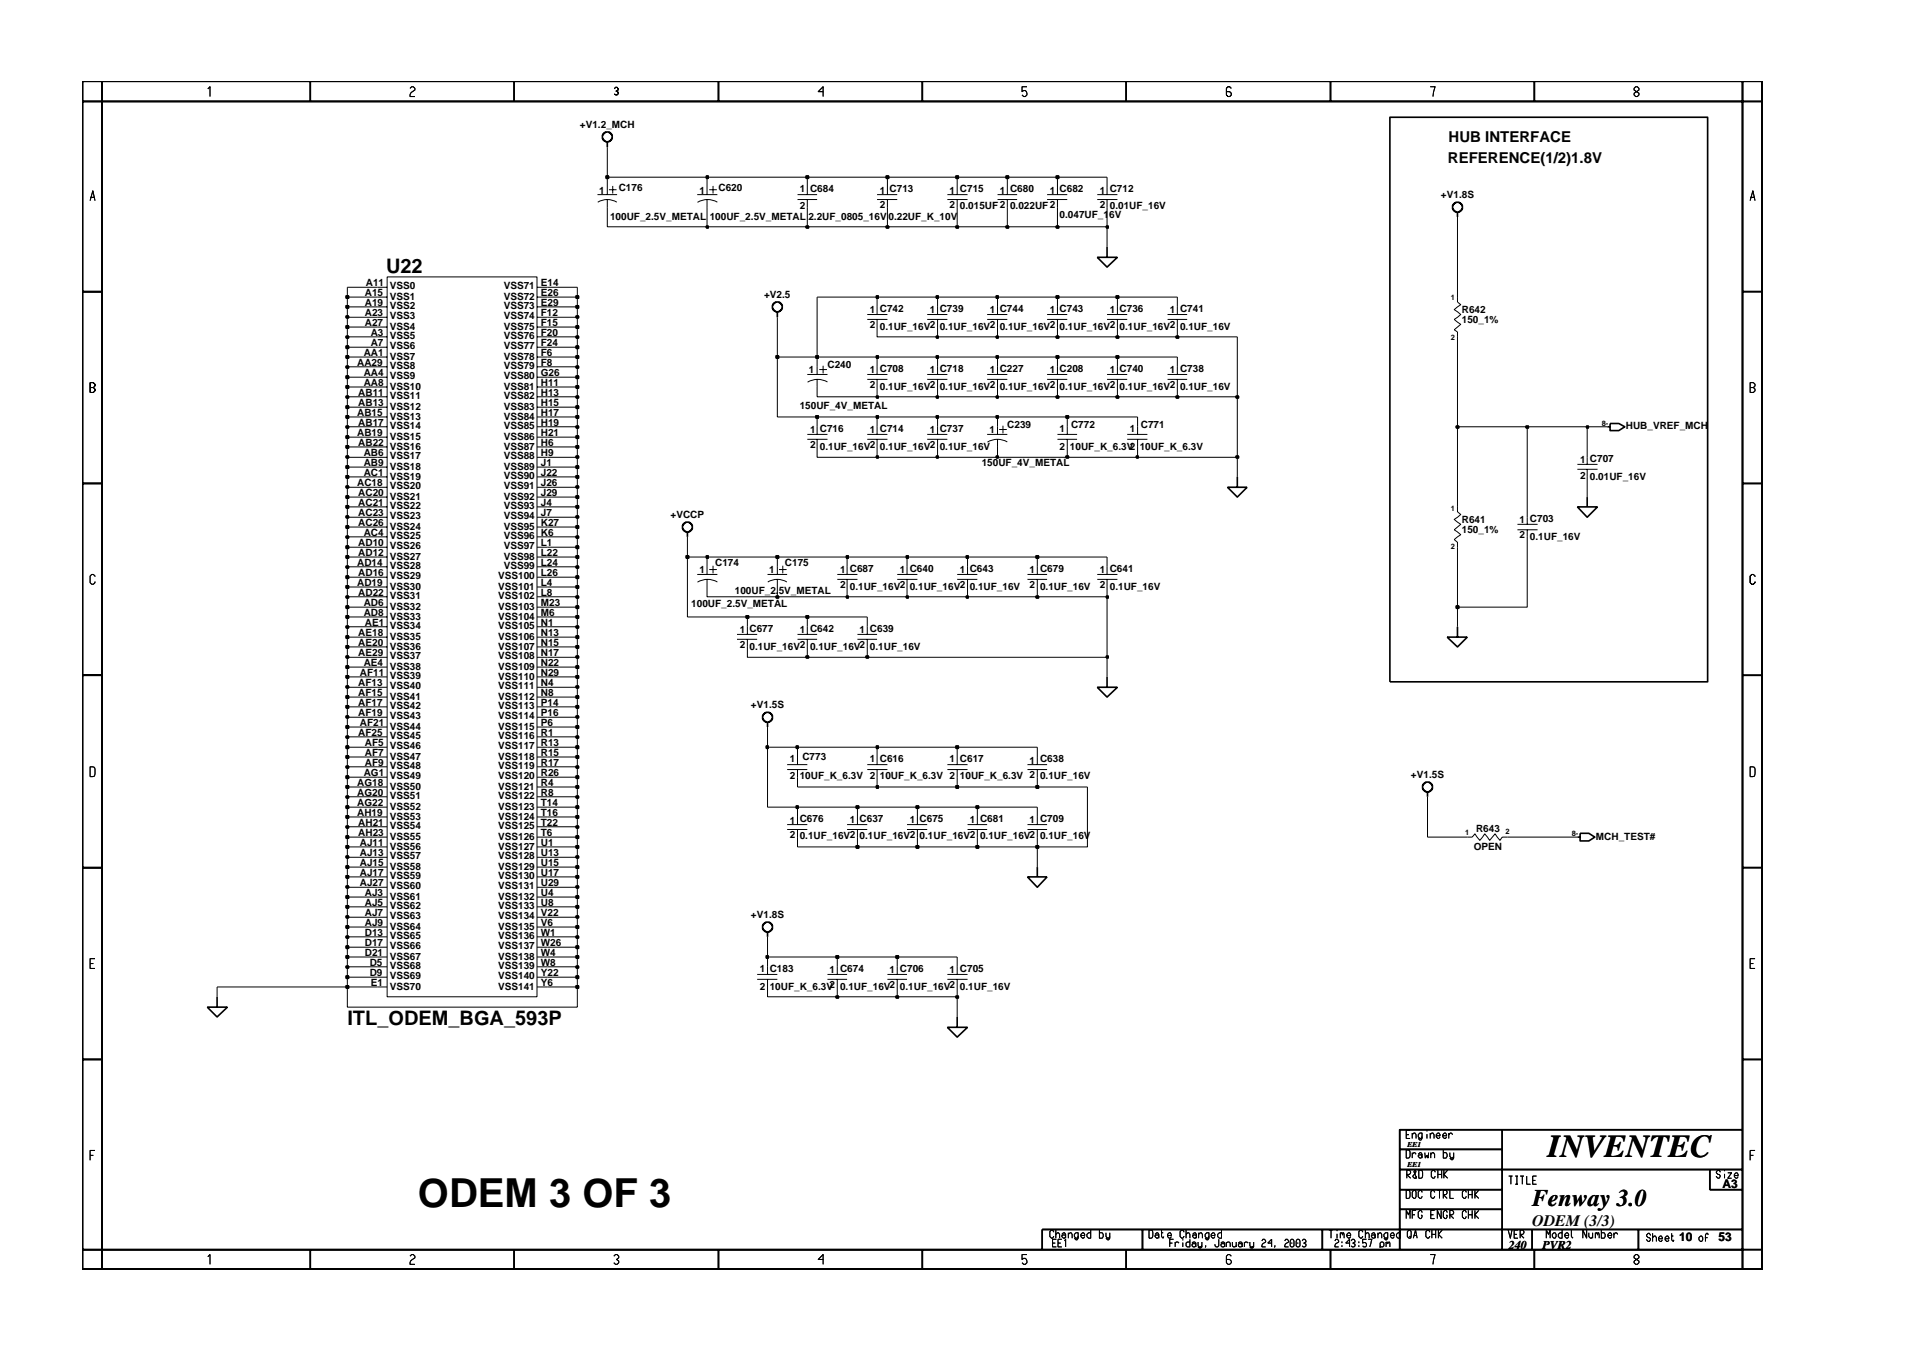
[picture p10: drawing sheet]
<svg xmlns="http://www.w3.org/2000/svg" width="297mm" height="210mm" viewBox="0 0 297 210" stroke-linecap="round" stroke-linejoin="round" font-family="sans-serif">
<defs><g id="words">
<text font-size="6.2" x="64.9" y="187.5">ODEM 3 OF 3</text>
<text font-size="5" x="240.5" y="179.7">INVENTEC</text>
<text font-size="3.7" x="238" y="187.3">Fenway 3.0</text>
<g font-size="3.1">
<text x="60" y="42.4">U22</text>
<text x="54" y="159.2">ITL_ODEM_BGA_593P</text>
</g>
<text font-size="2.5" x="238" y="190.4">ODEM (3/3)</text>
<g font-size="2.3">
<text x="225" y="22.1">HUB INTERFACE</text>
<text x="224.9" y="25.3">REFERENCE(1/2)1.8V</text>
</g>
<g font-size="1.9">
<text x="267.6" y="184.6">A3</text>
<text x="234.4" y="194.1">240</text>
<text x="239.6" y="194.1">PVR2</text>
<text x="260.9" y="192.9">10</text>
<text x="267" y="192.9">53</text>
</g>
<g font-size="1.6">
<text x="90.1" y="19.9">+V1.2_MCH</text>
<text x="96.1" y="29.6">C176</text>
<text x="111.6" y="29.6">C620</text>
<text x="124.2" y="29.8">1 C684</text>
<text x="93.1" y="30.1">1</text>
<text x="94.8" y="34.1">100UF_2.5V_METAL</text>
<text x="108.7" y="30.1">1</text>
<text x="110.3" y="34.1">100UF_2.5V_METAL</text>
<text x="124.2" y="32.5">2</text>
<text x="125.6" y="34.1">2.2UF_0805_16V</text>
<text x="136.7" y="30.1">1 C713</text>
<text x="136.7" y="32.4">2</text>
<text x="138" y="34.1">0.22UF_K_10V</text>
<text x="147.5" y="30.1">1 C715</text>
<text x="147.5" y="32.4">2</text>
<text x="149.1" y="32.5">0.015UF2</text>
<text x="155.3" y="30.1">1 C680</text>
<text x="156.9" y="32.5">0.022UF2</text>
<text x="163.1" y="30.1">1 C682</text>
<text x="164.6" y="33.9">0.047UF_16V</text>
<text x="170.9" y="30.1">1 C712</text>
<text x="170.9" y="32.4">2</text>
<text x="172.4" y="32.5">0.01UF_16V</text>
<text x="223.9" y="30.8">+V1.8S</text>
<text x="56.7" y="47.5">A19</text>
<text x="56.7" y="46">A15</text>
<text x="56.8" y="44.4">A11</text>
<text x="60.6" y="44.9">VSS0</text>
<text x="60.6" y="46.6">VSS1</text>
<text x="78.3" y="44.9">VSS71</text>
<text x="78.3" y="46.6">VSS72</text>
<text x="84" y="44.4">E14</text>
<text x="84" y="46">E26</text>
<text x="84" y="47.5">E29</text>
<text x="118.7" y="46.3">+V2.5</text>
<text x="56.7" y="50.6">A27</text>
<text x="56.7" y="49">A23</text>
<text x="57.6" y="53.7">A7</text>
<text x="57.6" y="52.2">A3</text>
<text x="60.6" y="52.7">VSS5</text>
<text x="60.6" y="51.2">VSS4</text>
<text x="60.6" y="48.1">VSS2</text>
<text x="60.6" y="49.6">VSS3</text>
<text x="78.3" y="48.1">VSS73</text>
<text x="78.3" y="49.6">VSS74</text>
<text x="78.3" y="51.2">VSS75</text>
<text x="78.3" y="52.7">VSS76</text>
<text x="84" y="49">F12</text>
<text x="84" y="50.6">F15</text>
<text x="84" y="52.2">F20</text>
<text x="84" y="53.7">F24</text>
<text x="135.2" y="48.7">1 C742</text>
<text x="135.2" y="51">2</text>
<text x="136.7" y="51.2">0.1UF_16V2</text>
<text x="144.5" y="48.7">1 C739</text>
<text x="146" y="51.2">0.1UF_16V2</text>
<text x="153.8" y="48.7">1 C744</text>
<text x="155.3" y="51.2">0.1UF_16V2</text>
<text x="163.1" y="48.7">1 C743</text>
<text x="164.6" y="51.2">0.1UF_16V2</text>
<text x="172.4" y="48.7">1 C736</text>
<text x="173.9" y="51.2">0.1UF_16V2</text>
<text x="181.7" y="48.7">1 C741</text>
<text x="183.3" y="51.2">0.1UF_16V</text>
<text x="227.1" y="50.2">150_1%</text>
<text x="227.1" y="48.7">R642</text>
<text x="55.5" y="56.8">AA29</text>
<text x="56.5" y="58.3">AA4</text>
<text x="56.5" y="55.3">AA1</text>
<text x="56.5" y="60">AA8</text>
<text x="60.6" y="58.9">VSS9</text>
<text x="60.6" y="57.4">VSS8</text>
<text x="60.6" y="55.9">VSS7</text>
<text x="60.6" y="54.3">VSS6</text>
<text x="78.2" y="57.4">VSS79</text>
<text x="78.3" y="58.9">VSS80</text>
<text x="78.3" y="54.3">VSS77</text>
<text x="78.3" y="55.9">VSS78</text>
<text x="84" y="55.3">F6</text>
<text x="84" y="56.8">F8</text>
<text x="84" y="58.3">G26</text>
<text x="84" y="60">H11</text>
<text x="125.7" y="58">1</text>
<text x="128.6" y="57.2">C240</text>
<text x="135.2" y="58">1 C708</text>
<text x="144.5" y="58">1 C718</text>
<text x="153.8" y="58">1 C227</text>
<text x="163.1" y="58">1 C208</text>
<text x="172.4" y="58">1 C740</text>
<text x="181.7" y="58">1 C738</text>
<text x="55.5" y="64.6">AB15</text>
<text x="55.7" y="63.1">AB13</text>
<text x="55.7" y="61.5">AB11</text>
<text x="60.6" y="65.2">VSS13</text>
<text x="60.6" y="60.5">VSS10</text>
<text x="60.6" y="63.7">VSS12</text>
<text x="60.6" y="62.1">VSS11</text>
<text x="78.3" y="60.5">VSS81</text>
<text x="78.3" y="62.1">VSS82</text>
<text x="78.3" y="63.7">VSS83</text>
<text x="78.3" y="65.2">VSS84</text>
<text x="84" y="61.5">H13</text>
<text x="84" y="63.1">H15</text>
<text x="84" y="64.6">H17</text>
<text x="124.2" y="63.6">150UF_4V_METAL</text>
<text x="135.2" y="60.3">2</text>
<text x="136.7" y="60.6">0.1UF_16V2</text>
<text x="146" y="60.6">0.1UF_16V2</text>
<text x="155.3" y="60.6">0.1UF_16V2</text>
<text x="164.6" y="60.6">0.1UF_16V2</text>
<text x="173.9" y="60.6">0.1UF_16V2</text>
<text x="183.3" y="60.6">0.1UF_16V</text>
<text x="55.5" y="67.7">AB19</text>
<text x="55.7" y="69.3">AB22</text>
<text x="55.7" y="66.1">AB17</text>
<text x="56.5" y="70.8">AB6</text>
<text x="60.6" y="68.3">VSS15</text>
<text x="60.6" y="69.8">VSS16</text>
<text x="60.6" y="71.4">VSS17</text>
<text x="60.6" y="66.7">VSS14</text>
<text x="78.3" y="71.4">VSS88</text>
<text x="78.3" y="66.7">VSS85</text>
<text x="78.3" y="68.3">VSS86</text>
<text x="78.3" y="69.8">VSS87</text>
<text x="84" y="70.8">H9</text>
<text x="84" y="66.1">H19</text>
<text x="84" y="67.7">H21</text>
<text x="84" y="69.3">H6</text>
<text x="125.8" y="67.3">1 C716</text>
<text x="125.8" y="69.6">2</text>
<text x="127.4" y="69.9">0.1UF_16V2</text>
<text x="135.2" y="67.3">1 C714</text>
<text x="136.7" y="69.9">0.1UF_16V2</text>
<text x="144.5" y="67.3">1 C737</text>
<text x="146" y="69.9">0.1UF_16V</text>
<text x="153.7" y="67.3">1</text>
<text x="156.5" y="66.6">C239</text>
<text x="164.6" y="67.2">1</text>
<text x="164.6" y="69.9">2</text>
<text x="166.2" y="69.9">10UF_K_6.3V2</text>
<text x="166.4" y="66.6">C772</text>
<text x="175.5" y="67.2">1</text>
<text x="177.1" y="69.9">10UF_K_6.3V</text>
<text x="177.2" y="66.6">C771</text>
<text x="245.5" y="72">1 C707</text>
<text x="252.6" y="66.7">HUB_VREF_MCH</text>
<text x="55.5" y="75.5">AC18</text>
<text x="55.7" y="77.1">AC20</text>
<text x="56.5" y="72.4">AB9</text>
<text x="56.5" y="73.9">AC1</text>
<text x="60.6" y="76">VSS20</text>
<text x="60.6" y="77.6">VSS21</text>
<text x="60.6" y="73">VSS18</text>
<text x="60.6" y="74.5">VSS19</text>
<text x="78.2" y="74.5">VSS90</text>
<text x="78.2" y="76">VSS91</text>
<text x="78.2" y="77.6">VSS92</text>
<text x="78.3" y="73">VSS89</text>
<text x="84" y="73.9">J22</text>
<text x="84" y="75.5">J26</text>
<text x="84" y="77.1">J29</text>
<text x="84" y="72.4">J1</text>
<text x="152.5" y="72.4">150UF_4V_METAL</text>
<text x="245.5" y="74.4">2</text>
<text x="247" y="74.5">0.01UF_16V</text>
<text x="55.7" y="78.6">AC21</text>
<text x="55.7" y="80.1">AC23</text>
<text x="55.7" y="81.7">AC26</text>
<text x="56.5" y="83.2">AC4</text>
<text x="60.6" y="79.2">VSS22</text>
<text x="60.6" y="80.7">VSS23</text>
<text x="60.6" y="82.3">VSS24</text>
<text x="60.6" y="83.8">VSS25</text>
<text x="78.2" y="79.2">VSS93</text>
<text x="78.2" y="80.7">VSS94</text>
<text x="78.2" y="82.3">VSS95</text>
<text x="78.2" y="83.8">VSS96</text>
<text x="84" y="78.6">J4</text>
<text x="84" y="80.1">J7</text>
<text x="84" y="81.7">K27</text>
<text x="84" y="83.2">K6</text>
<text x="104.2" y="80.5">+VCCP</text>
<text x="227.1" y="81.3">R641</text>
<text x="227.1" y="82.8">150_1%</text>
<text x="236.1" y="81.3">1 C703</text>
<text x="236.1" y="83.7">2</text>
<text x="237.7" y="83.8">0.1UF_16V</text>
<text x="55.5" y="87.9">AD14</text>
<text x="55.7" y="84.8">AD10</text>
<text x="55.7" y="86.4">AD12</text>
<text x="55.7" y="89.4">AD16</text>
<text x="60.6" y="85.3">VSS26</text>
<text x="60.6" y="86.9">VSS27</text>
<text x="60.6" y="88.5">VSS28</text>
<text x="60.6" y="90">VSS29</text>
<text x="77.4" y="90">VSS100</text>
<text x="78.2" y="85.3">VSS97</text>
<text x="78.3" y="86.9">VSS98</text>
<text x="78.3" y="88.5">VSS99</text>
<text x="84" y="89.4">L26</text>
<text x="84" y="84.8">L1</text>
<text x="84" y="86.4">L22</text>
<text x="84" y="87.9">L24</text>
<text x="108.7" y="89.1">1</text>
<text x="111.1" y="88">C174</text>
<text x="119.5" y="89.1">1</text>
<text x="121.9" y="87.9">C175</text>
<text x="130.5" y="89.1">1 C687</text>
<text x="139.8" y="89.1">1 C640</text>
<text x="149.1" y="89.1">1 C643</text>
<text x="160" y="89.1">1 C679</text>
<text x="170.9" y="89.1">1 C641</text>
<text x="55.5" y="91">AD19</text>
<text x="55.7" y="92.6">AD22</text>
<text x="56.5" y="94.2">AD6</text>
<text x="56.5" y="95.7">AD8</text>
<text x="60.6" y="91.6">VSS30</text>
<text x="60.6" y="93.1">VSS31</text>
<text x="60.6" y="94.7">VSS32</text>
<text x="77.4" y="91.6">VSS101</text>
<text x="77.4" y="93.1">VSS102</text>
<text x="77.4" y="94.7">VSS103</text>
<text x="84" y="91">L4</text>
<text x="84" y="92.6">L8</text>
<text x="84" y="94.2">M23</text>
<text x="84" y="95.7">M6</text>
<text x="107.4" y="94.3">100UF_2.5V_METAL</text>
<text x="114.2" y="92.2">100UF_2.5V_METAL</text>
<text x="130.5" y="91.4">2</text>
<text x="132" y="91.6">0.1UF_16V2</text>
<text x="141.3" y="91.6">0.1UF_16V2</text>
<text x="150.7" y="91.6">0.1UF_16V</text>
<text x="160" y="91.4">2</text>
<text x="161.6" y="91.6">0.1UF_16V</text>
<text x="170.9" y="91.4">2</text>
<text x="172.4" y="91.6">0.1UF_16V</text>
<text x="55.7" y="98.8">AE18</text>
<text x="55.7" y="100.3">AE20</text>
<text x="55.7" y="101.9">AE29</text>
<text x="56.7" y="97.2">AE1</text>
<text x="60.6" y="96.3">VSS33</text>
<text x="60.6" y="97.8">VSS34</text>
<text x="60.6" y="99.4">VSS35</text>
<text x="60.6" y="100.9">VSS36</text>
<text x="77.4" y="96.3">VSS104</text>
<text x="77.4" y="97.8">VSS105</text>
<text x="77.4" y="99.4">VSS106</text>
<text x="77.4" y="100.9">VSS107</text>
<text x="84" y="97.2">N1</text>
<text x="84" y="98.8">N13</text>
<text x="84" y="100.3">N15</text>
<text x="84" y="101.9">N17</text>
<text x="114.9" y="98.4">1 C677</text>
<text x="114.9" y="100.7">2</text>
<text x="116.4" y="100.9">0.1UF_16V2</text>
<text x="124.2" y="98.4">1 C642</text>
<text x="125.8" y="100.9">0.1UF_16V2</text>
<text x="133.5" y="98.4">1 C639</text>
<text x="135.2" y="100.9">0.1UF_16V</text>
<text x="55.7" y="106.5">AF13</text>
<text x="55.9" y="105">AF11</text>
<text x="56.5" y="103.5">AE4</text>
<text x="60.6" y="105.6">VSS39</text>
<text x="60.6" y="107.1">VSS40</text>
<text x="60.6" y="102.4">VSS37</text>
<text x="60.6" y="104">VSS38</text>
<text x="77.4" y="102.4">VSS108</text>
<text x="77.4" y="104">VSS109</text>
<text x="77.4" y="105.6">VSS110</text>
<text x="77.4" y="107.1">VSS111</text>
<text x="84" y="105">N29</text>
<text x="84" y="103.5">N22</text>
<text x="84" y="106.5">N4</text>
<text x="55.7" y="108.1">AF15</text>
<text x="55.7" y="109.7">AF17</text>
<text x="55.7" y="111.2">AF19</text>
<text x="55.9" y="112.8">AF21</text>
<text x="60.6" y="108.7">VSS41</text>
<text x="60.6" y="110.2">VSS42</text>
<text x="60.6" y="111.8">VSS43</text>
<text x="60.6" y="113.4">VSS44</text>
<text x="77.4" y="108.7">VSS112</text>
<text x="77.4" y="110.2">VSS113</text>
<text x="77.4" y="111.8">VSS114</text>
<text x="77.4" y="113.4">VSS115</text>
<text x="84" y="108.1">N8</text>
<text x="84" y="109.7">P14</text>
<text x="84" y="111.2">P16</text>
<text x="84" y="112.8">P6</text>
<text x="116.7" y="110.1">+V1.5S</text>
<text x="55.7" y="114.3">AF25</text>
<text x="56.7" y="115.8">AF5</text>
<text x="56.7" y="117.4">AF7</text>
<text x="56.7" y="119">AF9</text>
<text x="60.6" y="114.9">VSS45</text>
<text x="60.6" y="116.4">VSS46</text>
<text x="60.6" y="118">VSS47</text>
<text x="60.6" y="119.5">VSS48</text>
<text x="77.4" y="118">VSS118</text>
<text x="77.4" y="119.5">VSS119</text>
<text x="77.4" y="114.9">VSS116</text>
<text x="77.4" y="116.4">VSS117</text>
<text x="84" y="119">R17</text>
<text x="84" y="114.3">R1</text>
<text x="84" y="115.8">R13</text>
<text x="84" y="117.4">R15</text>
<text x="122.7" y="118.4">1 C773</text>
<text x="135.2" y="118.4">1 C616</text>
<text x="147.5" y="118.4">1 C617</text>
<text x="160" y="118.6">1 C638</text>
<text x="55.5" y="122.1">AG18</text>
<text x="55.5" y="123.6">AG20</text>
<text x="55.5" y="125.2">AG22</text>
<text x="56.5" y="120.5">AG1</text>
<text x="60.6" y="122.7">VSS50</text>
<text x="60.6" y="124.2">VSS51</text>
<text x="60.6" y="125.8">VSS52</text>
<text x="60.6" y="121.1">VSS49</text>
<text x="77.4" y="121.1">VSS120</text>
<text x="77.4" y="122.7">VSS121</text>
<text x="77.4" y="124.2">VSS122</text>
<text x="77.4" y="125.8">VSS123</text>
<text x="84" y="120.5">R26</text>
<text x="84" y="122.1">R4</text>
<text x="84" y="123.6">R8</text>
<text x="84" y="125.2">T14</text>
<text x="122.7" y="121.1">2</text>
<text x="124.2" y="121.1">10UF_K_6.3V 2</text>
<text x="136.7" y="121.1">10UF_K_6.3V 2</text>
<text x="149.1" y="121.1">10UF_K_6.3V 2</text>
<text x="161.6" y="121.1">0.1UF_16V</text>
<text x="219.2" y="120.9">+V1.5S</text>
<text x="55.5" y="126.8">AH19</text>
<text x="55.7" y="128.3">AH21</text>
<text x="55.7" y="129.9">AH23</text>
<text x="55.9" y="131.4">AJ11</text>
<text x="60.6" y="127.3">VSS53</text>
<text x="60.6" y="128.9">VSS54</text>
<text x="60.6" y="130.5">VSS55</text>
<text x="60.6" y="132">VSS56</text>
<text x="77.4" y="127.3">VSS124</text>
<text x="77.4" y="128.9">VSS125</text>
<text x="77.4" y="130.5">VSS126</text>
<text x="77.4" y="132">VSS127</text>
<text x="84" y="126.8">T16</text>
<text x="84" y="128.3">T22</text>
<text x="84" y="129.9">T6</text>
<text x="84" y="131.4">U1</text>
<text x="122.7" y="127.9">1 C676</text>
<text x="122.7" y="130.2">2</text>
<text x="124.2" y="130.4">0.1UF_16V2</text>
<text x="132" y="127.9">1 C637</text>
<text x="133.5" y="130.4">0.1UF_16V2</text>
<text x="141.3" y="127.9">1 C675</text>
<text x="142.9" y="130.4">0.1UF_16V2</text>
<text x="150.6" y="127.9">1 C681</text>
<text x="152.3" y="130.4">0.1UF_16V2</text>
<text x="160" y="127.9">1 C709</text>
<text x="161.6" y="130.4">0.1UF_16V</text>
<text x="229.3" y="129.3">R643</text>
<text x="247.9" y="130.5">MCH_TEST#</text>
<text x="55.9" y="137.6">AJ27</text>
<text x="55.9" y="132.9">AJ13</text>
<text x="55.9" y="134.6">AJ15</text>
<text x="55.9" y="136.1">AJ17</text>
<text x="60.6" y="133.5">VSS57</text>
<text x="60.6" y="135.1">VSS58</text>
<text x="60.6" y="136.6">VSS59</text>
<text x="77.4" y="133.5">VSS128</text>
<text x="77.4" y="135.1">VSS129</text>
<text x="77.4" y="136.6">VSS130</text>
<text x="84" y="132.9">U13</text>
<text x="84" y="134.6">U15</text>
<text x="84" y="136.1">U17</text>
<text x="84" y="137.6">U29</text>
<text x="229" y="132">OPEN</text>
<text x="56.7" y="139.2">AJ3</text>
<text x="56.7" y="140.7">AJ5</text>
<text x="56.7" y="142.3">AJ7</text>
<text x="56.7" y="143.9">AJ9</text>
<text x="60.6" y="138.2">VSS60</text>
<text x="60.6" y="139.8">VSS61</text>
<text x="60.6" y="141.3">VSS62</text>
<text x="60.6" y="142.8">VSS63</text>
<text x="77.4" y="138.2">VSS131</text>
<text x="77.4" y="139.8">VSS132</text>
<text x="77.4" y="141.3">VSS133</text>
<text x="77.4" y="142.8">VSS134</text>
<text x="84" y="139.2">U4</text>
<text x="84" y="140.7">U8</text>
<text x="84" y="142.3">V22</text>
<text x="84" y="143.9">V6</text>
<text x="116.7" y="142.7">+V1.8S</text>
<text x="56.7" y="145.4">D13</text>
<text x="56.7" y="146.9">D17</text>
<text x="56.7" y="148.5">D21</text>
<text x="60.6" y="144.4">VSS64</text>
<text x="60.6" y="146">VSS65</text>
<text x="60.6" y="147.5">VSS66</text>
<text x="60.6" y="149.1">VSS67</text>
<text x="77.4" y="147.5">VSS137</text>
<text x="77.4" y="149.1">VSS138</text>
<text x="77.4" y="144.4">VSS135</text>
<text x="77.4" y="146">VSS136</text>
<text x="84" y="148.5">W4</text>
<text x="84" y="145.4">W1</text>
<text x="84" y="146.9">W26</text>
<text x="57.4" y="150">D5</text>
<text x="57.4" y="151.6">D9</text>
<text x="57.6" y="153.2">E1</text>
<text x="60.6" y="152.1">VSS69</text>
<text x="60.6" y="153.7">VSS70</text>
<text x="60.6" y="150.6">VSS68</text>
<text x="77.4" y="150.6">VSS139</text>
<text x="77.4" y="152.1">VSS140</text>
<text x="77.4" y="153.7">VSS141</text>
<text x="84" y="151.6">Y22</text>
<text x="84" y="150">W8</text>
<text x="84" y="153.2">Y6</text>
<text x="118.1" y="151.1">1 C183</text>
<text x="118.1" y="153.8">2</text>
<text x="119.6" y="153.8">10UF_K_6.3V2</text>
<text x="128.9" y="151.2">1 C674</text>
<text x="130.5" y="153.8">0.1UF_16V2</text>
<text x="138.2" y="151.2">1 C706</text>
<text x="139.8" y="153.8">0.1UF_16V2</text>
<text x="147.5" y="151.2">1 C705</text>
<text x="149.1" y="153.8">0.1UF_16V</text>
</g>
<g font-size="1.2">
<text x="225.4" y="46.7">1</text>
<text x="225.4" y="52.8">2</text>
<text x="248.8" y="66.1">8-</text>
<text x="225.4" y="79.3">1</text>
<text x="225.4" y="85.4">2</text>
<text x="227.6" y="129.7">1</text>
<text x="233.9" y="129.6">2</text>
<text x="244.2" y="129.9">8-</text>
<text x="218.6" y="178.2">EE1</text>
<text x="218.6" y="181.3">EE1</text>
</g>
</g></defs>
<g fill="none" stroke="#000" stroke-width=".16">
<path d="M92.8 30.2h3.1M92.9 31.4a2.88 2.88 0 0 1 2.9 0M94.3 29.1v1.1M94.3 31v1.2M94.6 29.5h1.2M95.2 28.9v1.2M108.3 30.2h3.1M109.8 29.1v1.1M109.8 31v1.2M110.2 29.5h1.2M110.8 28.9v1.2M111.4 31.4a3 3 0 0 0-3 0"/>
<path d="M123.9 30.2h3M123.9 31h3M125.4 29.1v1.1M125.4 31v1.2M136.3 30.2h3.1M136.3 31h3.1M137.9 29.1v1.1M137.9 31v1.2M147.2 30.2h3.1M147.2 31h3.1M148.7 29.1v1.1M148.7 31v1.2"/>
<path d="M155 30.2h3M155 31h3M156.5 29.1v1.1M156.5 31v1.2M162.7 30.2h3.1M162.7 31h3.1M164.3 29.1v1.1M164.3 31v1.2M170.5 30.2h3.1M170.5 31h3.1M172 29.1v1.1M172 31v1.2"/>
<path d="M58.6 44.6h1.5M58.6 46.2h1.5M58.6 47.7h1.5M58.6 49.3h1.5M58.6 50.8h1.5M58.6 52.3h1.5M58.6 53.9h1.5M58.6 55.5h1.5M58.6 57h1.5M58.6 58.6h1.5M60.1 43h23.3v111.9h-23.3zM83.4 44.6h1.6"/>
<path d="M83.4 46.2h1.6M83.4 47.7h1.6M83.4 49.3h1.6M83.4 50.8h1.6M83.4 52.3h1.6M83.4 53.9h1.6M83.4 55.5h1.6M83.4 57h1.6M83.4 58.6h1.6M125.4 58.2h3.2M126.9 57v1.2M126.9 58.9v1.2"/>
<path d="M127.3 57.4h1.2M127.9 56.8v1.2M128.6 59.4a3 3 0 0 0-3.1 0M134.7 48.9h3.2M134.7 49.6h3.2M134.7 58.2h3.2M134.7 58.9h3.2M136.3 47.7v1.2M136.3 49.6v1.2M136.3 57v1.2M136.3 58.9v1.2M144 48.9h3.2"/>
<path d="M144 49.6h3.2M144 58.2h3.2M144 58.9h3.2M145.7 47.7v1.2M145.7 49.6v1.2M145.7 57v1.2M145.7 58.9v1.2M153.4 48.9h3.1M153.4 49.6h3.1M153.4 58.2h3.1M153.4 58.9h3.1M155 47.7v1.2"/>
<path d="M155 49.6v1.2M155 57v1.2M155 58.9v1.2M162.7 48.9h3.1M162.7 49.6h3.1M162.7 58.2h3.1M162.7 58.9h3.1M164.3 47.7v1.2M164.3 49.6v1.2M164.3 57v1.2M164.3 58.9v1.2M172 48.9h3.1"/>
<path d="M172 49.6h3.1M172 58.2h3.1M172 58.9h3.1M173.6 47.7v1.2M173.6 49.6v1.2M173.6 57v1.2M173.6 58.9v1.2M181.4 48.9h3M181.4 49.6h3M181.4 58.2h3M181.4 58.9h3M182.9 47.7v1.2"/>
<path d="M182.9 49.6v1.2M182.9 57v1.2M182.9 58.9v1.2M226.4 46.2v.7l.5 .4-1 .8 1 .8-1 .7 1 .8-1 .8 .5 .4v.7M58.6 60.1h1.5M58.6 61.7h1.5M58.6 63.3h1.5M58.6 64.8h1.5M58.6 66.3h1.5M58.6 67.9h1.5M58.6 69.4h1.5M58.6 71h1.5"/>
<path d="M58.6 72.6h1.5M58.6 74.1h1.5M58.6 75.7h1.5M58.6 77.2h1.5M58.6 78.8h1.5M83.4 60.1h1.6M83.4 61.7h1.6M83.4 63.3h1.6M83.4 64.8h1.6M83.4 66.3h1.6M83.4 67.9h1.6M83.4 69.4h1.6"/>
<path d="M83.4 71h1.6M83.4 72.6h1.6M83.4 74.1h1.6M83.4 75.7h1.6M83.4 77.2h1.6M83.4 78.8h1.6M125.4 67.5h3.2M125.4 68.3h3.2M126.9 66.3v1.2M126.9 68.3v1.1M134.7 67.5h3.2M134.7 68.3h3.2"/>
<path d="M136.3 66.3v1.2M136.3 68.3v1.1M144 67.5h3.2M144 68.3h3.2M145.7 66.3v1.2M145.7 68.3v1.1M153.4 67.5h3.1M155 66.3v1.2M155 68.3v1.1M155.2 66.7h1.2M155.8 66.1v1.2M156.5 68.7a3 3 0 0 0-3.1 0"/>
<path d="M164.3 67.5h3M164.3 68.3h3M165.8 66.3v1.2M165.8 68.3v1.1M175.1 67.5h3.2M175.1 68.3h3.2M176.7 66.3v1.2M176.7 68.3v1.1M226.4 78.8v.7l.5 .4-1 .8 1 .8-1 .8 1 .8-1 .7 .5 .5v.7M245.1 72.2h3.1M245.1 72.9h3.1M246.6 71v1.2"/>
<path d="M246.6 72.9v1.2M58.6 80.4h1.5M58.6 81.9h1.5M58.6 83.4h1.5M58.6 85h1.5M58.6 86.5h1.5M58.6 88.1h1.5M58.6 89.7h1.5M58.6 91.2h1.5M58.6 92.7h1.5M58.6 94.3h1.5M58.6 95.9h1.5"/>
<path d="M58.6 97.4h1.5M58.6 99h1.5M83.4 80.4h1.6M83.4 81.9h1.6M83.4 83.4h1.6M83.4 85h1.6M83.4 86.5h1.6M83.4 88.1h1.6M83.4 89.7h1.6M83.4 91.2h1.6M83.4 92.7h1.6M83.4 94.3h1.6"/>
<path d="M83.4 95.9h1.6M83.4 97.4h1.6M83.4 99h1.6M108.3 89.3h3.1M109.8 88.1v1.2M109.8 90v1.2M110.2 88.5h1.2M110.8 87.9v1.2M111.4 90.4a3 3 0 0 0-3 .1M114.5 98.6h3.1M114.5 99.3h3.1M116.1 97.4v1.2"/>
<path d="M116.1 99.3v1.2M119.2 89.3h3.1M119.3 90.4a2.88 2.88 0 0 1 2.9 0M120.8 88.1v1.2M120.8 90v1.2M121 88.5h1.2M121.6 87.9v1.2M123.9 98.6h3M123.9 99.3h3M125.4 97.4v1.2M125.4 99.3v1.2M130.1 89.3h3.1"/>
<path d="M130.1 90h3.1M131.6 88.1v1.2M131.6 90v1.2M133.2 98.6h3.1M133.2 99.3h3.1M134.7 97.4v1.2M134.7 99.3v1.2M139.4 89.3h3.1M139.4 90h3.1M140.9 88.1v1.2M140.9 90v1.2M148.7 89.3h3.1"/>
<path d="M148.7 90h3.1M150.3 88.1v1.2M150.3 90v1.2M159.6 89.3h3.1M159.6 90h3.1M161.1 88.1v1.2M161.1 90v1.2M170.5 89.3h3.1M170.5 90h3.1M172 88.1v1.2M172 90v1.2M235.7 81.5h3.2"/>
<path d="M235.7 82.3h3.2M237.3 80.4v1.1M237.3 82.3v1.1M58.6 100.5h1.5M58.6 102.1h1.5M58.6 103.6h1.5M58.6 105.2h1.5M58.6 106.8h1.5M58.6 108.3h1.5M58.6 109.8h1.5M58.6 111.4h1.5M58.6 113h1.5"/>
<path d="M58.6 114.5h1.5M58.6 116.1h1.5M58.6 117.6h1.5M58.6 119.1h1.5M83.4 100.5h1.6M83.4 102.1h1.6M83.4 103.6h1.6M83.4 105.2h1.6M83.4 106.8h1.6M83.4 108.3h1.6M83.4 109.8h1.6M83.4 111.4h1.6"/>
<path d="M83.4 113h1.6M83.4 114.5h1.6M83.4 116.1h1.6M83.4 117.6h1.6M83.4 119.1h1.6M122.3 118.8h3.1M122.3 119.6h3.1M123.9 117.6v1.2M123.9 119.6v1.1M134.7 118.8h3.2M134.7 119.6h3.2M136.3 117.6v1.2"/>
<path d="M136.3 119.6v1.1M147.2 118.8h3.1M147.2 119.6h3.1M148.7 117.6v1.2M148.7 119.6v1.1M159.6 118.8h3.1M159.6 119.6h3.1M161.1 117.6v1.2M161.1 119.6v1.1M58.6 120.7h1.5M58.6 122.3h1.5M58.6 123.8h1.5"/>
<path d="M58.6 125.4h1.5M58.6 126.9h1.5M58.6 128.5h1.5M58.6 130.1h1.5M58.6 131.6h1.5M58.6 133.2h1.5M58.6 134.7h1.5M58.6 136.2h1.5M58.6 137.9h1.5M58.6 139.4h1.5M83.4 120.7h1.6M83.4 122.3h1.6"/>
<path d="M83.4 123.8h1.6M83.4 125.4h1.6M83.4 126.9h1.6M83.4 128.5h1.6M83.4 130.1h1.6M83.4 131.6h1.6M83.4 133.2h1.6M83.4 134.7h1.6M83.4 136.2h1.6M83.4 137.9h1.6M83.4 139.4h1.6M122.3 128.1h3.1"/>
<path d="M122.3 128.9h3.1M123.9 126.9v1.2M123.9 128.9v1.2M131.6 128.1h3.1M131.6 128.9h3.1M133.2 126.9v1.2M133.2 128.9v1.2M140.9 128.1h3.1M140.9 128.9h3.1M142.5 126.9v1.2M142.5 128.9v1.2M150.3 128.1h3.1"/>
<path d="M150.3 128.9h3.1M151.8 126.9v1.2M151.8 128.9v1.2M159.6 128.1h3.1M159.6 128.9h3.1M161.1 126.9v1.2M161.1 128.9v1.2M228 130.1h.7l.4-.5 .8 1 .8-1 .7 1 .9-1 .7 1 .4-.5h.8M33.7 153.3v1.6M54 153.3v3.2h35.7v-3.2M58.6 140.9h1.5M58.6 142.5h1.5"/>
<path d="M58.6 144h1.5M58.6 145.6h1.5M58.6 147.2h1.5M58.6 148.7h1.5M58.6 150.2h1.5M58.6 151.8h1.5M58.6 153.3h1.5M83.4 140.9h1.6M83.4 142.5h1.6M83.4 144h1.6M83.4 145.6h1.6M83.4 147.2h1.6"/>
<path d="M83.4 148.7h1.6M83.4 150.2h1.6M83.4 151.8h1.6M83.4 153.3h1.6M117.6 151.4h3.2M117.6 152.2h3.2M119.2 150.2v1.2M119.2 152.2v2.7h10.9M128.6 151.4h3M128.6 152.2h3M130.1 150.2v1.2M130.1 152.2v1.1"/>
<path d="M137.9 151.4h3M137.9 152.2h3M139.4 150.2v1.2M139.4 152.2v1.1M147.2 151.4h3.1M147.2 152.2h3.1M148.7 150.2v1.2M148.7 152.2v1.1M148.7 154.9v3.1"/>
</g>
<g fill="none" stroke="#000" stroke-width=".25">
<path d="M93.8 20.7h.1a.55 .55 0 0 1 1 .1l.2 .2-.1 .7-.4 .3h-.5l-.5-.5v-.5zM94.3 22.1v.8M170.5 40h3.1l-1.6 1.5zM172 38.4v1.6M225.8 31.7l.2-.1a.55 .55 0 0 1 .9 .1l.3 .2v.5l-.5 .5h-.5l-.5-.3v-.7zM226.4 32.9v.8M120.1 47.3l.2-.2a.55 .55 0 0 1 1 .1l.2 .2v.5l-.5 .5h-.5l-.4-.3-.1-.2zM120.8 48.4v.9M190.7 75.7h3l-1.5 1.5zM192.2 74.1v1.6M245.1 78.8h3.1l-1.6 1.6zM246.6 77.2v1.6"/>
<path d="M249.7 66.3h.4M250.1 65.8h1.4l.9 .5-.9 .6h-1.4zM106.2 81.4l.2-.1a.55 .55 0 0 1 .9 .1l.3 .2v.5l-.6 .5h-.5l-.4-.3-.1-.7zM106.8 82.6v.8M224.8 99h3.2l-1.6 1.5zM226.4 97.4v1.6M118.6 111l.2-.2a.55 .55 0 0 1 .9 .1l.3 .3v.5l-.5 .5h-.5l-.4-.3-.1-.2zM119.2 112.2v.8M170.5 106.8h3.1l-1.6 1.5zM172 105.2v1.6M159.6 136.2h3.1l-1.6 1.7zM161.1 134.7v1.5"/>
<path d="M221.1 121.8l.2-.1a.55 .55 0 0 1 1 .1l.2 .2v.5l-.5 .5h-.5l-.4-.3-.1-.2zM221.8 123v.8M245.1 130.1h.4M245.5 129.5h1.3l1 .6-1 .6h-1.3zM32.2 156.5h3.1l-1.6 1.5zM33.7 154.9v1.6M118.6 143.6l.2-.2a.55 .55 0 0 1 .9 .1l.3 .3v.5l-.5 .5h-.5l-.4-.3-.1-.2zM119.2 144.8v.8M147.2 159.6h3.1l-1.6 1.5zM148.7 158v1.6"/>
</g>
<path d="M129.9 154.8h.3v.2h-.3z" fill-rule="evenodd" fill="#c2c2c2" stroke="#000" stroke-width=".25"/>
<path d="M129.9 154.8h.3v.2h-.3z" fill="none" stroke="#000" stroke-width=".25"/>
<path d="M130.1 153.3v1.6h9.3" fill="none" stroke="#000" stroke-width=".16"/>
<path d="M139.2 154.8h.4v.2h-.4z" fill-rule="evenodd" fill="#c2c2c2" stroke="#000" stroke-width=".25"/>
<path d="M139.2 154.8h.4v.2h-.4z" fill="none" stroke="#000" stroke-width=".25"/>
<path d="M139.4 153.3v1.6h9.3" fill="none" stroke="#000" stroke-width=".16"/>
<path d="M148.5 154.8h.4v.2h-.4z" fill-rule="evenodd" fill="#c2c2c2" stroke="#000" stroke-width=".25"/>
<path d="M148.5 154.8h.4v.2h-.4z" fill="none" stroke="#000" stroke-width=".25"/>
<path d="M33.7 153.3h20.3M148.7 153.3v1.6" fill="none" stroke="#000" stroke-width=".16"/>
<path d="M53.8 153.2h.3v.3h-.3z" fill-rule="evenodd" fill="#c2c2c2" stroke="#000" stroke-width=".25"/>
<path d="M53.8 153.2h.3v.3h-.3z" fill="none" stroke="#000" stroke-width=".25"/>
<path d="M54 151.8v1.5h4.6M85 153.3h4.7" fill="none" stroke="#000" stroke-width=".16"/>
<path d="M89.5 153.2h.4v.3h-.4z" fill-rule="evenodd" fill="#c2c2c2" stroke="#000" stroke-width=".25"/>
<path d="M89.5 153.2h.4v.3h-.4z" fill="none" stroke="#000" stroke-width=".25"/>
<path d="M89.7 151.8v1.5" fill="none" stroke="#000" stroke-width=".16"/>
<path d="M53.8 151.7h.3v.3h-.3z" fill-rule="evenodd" fill="#c2c2c2" stroke="#000" stroke-width=".25"/>
<path d="M53.8 151.7h.3v.3h-.3z" fill="none" stroke="#000" stroke-width=".25"/>
<path d="M54 150.2v1.6h4.6M85 151.8h4.7" fill="none" stroke="#000" stroke-width=".16"/>
<path d="M89.5 151.7h.4v.3h-.4z" fill-rule="evenodd" fill="#c2c2c2" stroke="#000" stroke-width=".25"/>
<path d="M89.5 151.7h.4v.3h-.4z" fill="none" stroke="#000" stroke-width=".25"/>
<path d="M89.7 150.2v1.6" fill="none" stroke="#000" stroke-width=".16"/>
<path d="M53.8 150.1h.3v.3h-.3z" fill-rule="evenodd" fill="#c2c2c2" stroke="#000" stroke-width=".25"/>
<path d="M53.8 150.1h.3v.3h-.3z" fill="none" stroke="#000" stroke-width=".25"/>
<path d="M54 148.7v1.5h4.6M85 150.2h4.7" fill="none" stroke="#000" stroke-width=".16"/>
<path d="M89.5 150.1h.4v.3h-.4z" fill-rule="evenodd" fill="#c2c2c2" stroke="#000" stroke-width=".25"/>
<path d="M89.5 150.1h.4v.3h-.4z" fill="none" stroke="#000" stroke-width=".25"/>
<path d="M89.7 148.7v1.5M119.2 148.7v1.5M130.1 148.7v1.5M139.4 148.7v1.5M148.7 148.7v1.5" fill="none" stroke="#000" stroke-width=".16"/>
<path d="M53.8 148.5h.3v.4h-.3z" fill-rule="evenodd" fill="#c2c2c2" stroke="#000" stroke-width=".25"/>
<path d="M53.8 148.5h.3v.4h-.3z" fill="none" stroke="#000" stroke-width=".25"/>
<path d="M54 147.2v1.5h4.6M85 148.7h4.7" fill="none" stroke="#000" stroke-width=".16"/>
<path d="M89.5 148.5h.4v.4h-.4z" fill-rule="evenodd" fill="#c2c2c2" stroke="#000" stroke-width=".25"/>
<path d="M89.5 148.5h.4v.4h-.4z" fill="none" stroke="#000" stroke-width=".25"/>
<path d="M89.7 147.2v1.5" fill="none" stroke="#000" stroke-width=".16"/>
<path d="M119.1 148.5h.2v.4h-.2z" fill-rule="evenodd" fill="#c2c2c2" stroke="#000" stroke-width=".25"/>
<path d="M119.1 148.5h.2v.4h-.2z" fill="none" stroke="#000" stroke-width=".25"/>
<path d="M119.2 145.6v3.1h10.9" fill="none" stroke="#000" stroke-width=".16"/>
<path d="M129.9 148.5h.3v.4h-.3z" fill-rule="evenodd" fill="#c2c2c2" stroke="#000" stroke-width=".25"/>
<path d="M129.9 148.5h.3v.4h-.3z" fill="none" stroke="#000" stroke-width=".25"/>
<path d="M130.1 148.7h9.3" fill="none" stroke="#000" stroke-width=".16"/>
<path d="M139.2 148.5h.4v.4h-.4z" fill-rule="evenodd" fill="#c2c2c2" stroke="#000" stroke-width=".25"/>
<path d="M139.2 148.5h.4v.4h-.4z" fill="none" stroke="#000" stroke-width=".25"/>
<path d="M139.4 148.7h9.3" fill="none" stroke="#000" stroke-width=".16"/>
<path d="M53.8 147h.3v.3h-.3z" fill-rule="evenodd" fill="#c2c2c2" stroke="#000" stroke-width=".25"/>
<path d="M53.8 147h.3v.3h-.3z" fill="none" stroke="#000" stroke-width=".25"/>
<path d="M54 145.6v1.6h4.6M85 147.2h4.7" fill="none" stroke="#000" stroke-width=".16"/>
<path d="M89.5 147h.4v.3h-.4z" fill-rule="evenodd" fill="#c2c2c2" stroke="#000" stroke-width=".25"/>
<path d="M89.5 147h.4v.3h-.4z" fill="none" stroke="#000" stroke-width=".25"/>
<path d="M89.7 145.6v1.6" fill="none" stroke="#000" stroke-width=".16"/>
<path d="M53.8 145.5h.3v.2h-.3z" fill-rule="evenodd" fill="#c2c2c2" stroke="#000" stroke-width=".25"/>
<path d="M53.8 145.5h.3v.2h-.3z" fill="none" stroke="#000" stroke-width=".25"/>
<path d="M54 144v1.6h4.6M85 145.6h4.7" fill="none" stroke="#000" stroke-width=".16"/>
<path d="M89.5 145.5h.4v.2h-.4z" fill-rule="evenodd" fill="#c2c2c2" stroke="#000" stroke-width=".25"/>
<path d="M89.5 145.5h.4v.2h-.4z" fill="none" stroke="#000" stroke-width=".25"/>
<path d="M89.7 144v1.6" fill="none" stroke="#000" stroke-width=".16"/>
<path d="M53.8 143.9h.3v.3h-.3z" fill-rule="evenodd" fill="#c2c2c2" stroke="#000" stroke-width=".25"/>
<path d="M53.8 143.9h.3v.3h-.3z" fill="none" stroke="#000" stroke-width=".25"/>
<path d="M54 142.5v1.5h4.6M85 144h4.7" fill="none" stroke="#000" stroke-width=".16"/>
<path d="M89.5 143.9h.4v.3h-.4z" fill-rule="evenodd" fill="#c2c2c2" stroke="#000" stroke-width=".25"/>
<path d="M89.5 143.9h.4v.3h-.4z" fill="none" stroke="#000" stroke-width=".25"/>
<path d="M89.7 142.5v1.5" fill="none" stroke="#000" stroke-width=".16"/>
<path d="M53.8 142.3h.3v.3h-.3z" fill-rule="evenodd" fill="#c2c2c2" stroke="#000" stroke-width=".25"/>
<path d="M53.8 142.3h.3v.3h-.3z" fill="none" stroke="#000" stroke-width=".25"/>
<path d="M54 140.9v1.6h4.6M85 142.5h4.7" fill="none" stroke="#000" stroke-width=".16"/>
<path d="M89.5 142.3h.4v.3h-.4z" fill-rule="evenodd" fill="#c2c2c2" stroke="#000" stroke-width=".25"/>
<path d="M89.5 142.3h.4v.3h-.4z" fill="none" stroke="#000" stroke-width=".25"/>
<path d="M89.7 140.9v1.6" fill="none" stroke="#000" stroke-width=".16"/>
<path d="M53.8 140.7h.3v.4h-.3z" fill-rule="evenodd" fill="#c2c2c2" stroke="#000" stroke-width=".25"/>
<path d="M53.8 140.7h.3v.4h-.3z" fill="none" stroke="#000" stroke-width=".25"/>
<path d="M54 139.4v1.5h4.6M85 140.9h4.7" fill="none" stroke="#000" stroke-width=".16"/>
<path d="M89.5 140.7h.4v.4h-.4z" fill-rule="evenodd" fill="#c2c2c2" stroke="#000" stroke-width=".25"/>
<path d="M89.5 140.7h.4v.4h-.4z" fill="none" stroke="#000" stroke-width=".25"/>
<path d="M89.7 139.4v1.5" fill="none" stroke="#000" stroke-width=".16"/>
<path d="M53.8 139.2h.3v.3h-.3z" fill-rule="evenodd" fill="#c2c2c2" stroke="#000" stroke-width=".25"/>
<path d="M53.8 139.2h.3v.3h-.3z" fill="none" stroke="#000" stroke-width=".25"/>
<path d="M54 137.9v1.5h4.6M85 139.4h4.7" fill="none" stroke="#000" stroke-width=".16"/>
<path d="M89.5 139.2h.4v.3h-.4z" fill-rule="evenodd" fill="#c2c2c2" stroke="#000" stroke-width=".25"/>
<path d="M89.5 139.2h.4v.3h-.4z" fill="none" stroke="#000" stroke-width=".25"/>
<path d="M89.7 137.9v1.5" fill="none" stroke="#000" stroke-width=".16"/>
<path d="M53.8 137.7h.3v.2h-.3z" fill-rule="evenodd" fill="#c2c2c2" stroke="#000" stroke-width=".25"/>
<path d="M53.8 137.7h.3v.2h-.3z" fill="none" stroke="#000" stroke-width=".25"/>
<path d="M54 136.2v1.7h4.6M85 137.9h4.7" fill="none" stroke="#000" stroke-width=".16"/>
<path d="M89.5 137.7h.4v.2h-.4z" fill-rule="evenodd" fill="#c2c2c2" stroke="#000" stroke-width=".25"/>
<path d="M89.5 137.7h.4v.2h-.4z" fill="none" stroke="#000" stroke-width=".25"/>
<path d="M89.7 136.2v1.7" fill="none" stroke="#000" stroke-width=".16"/>
<path d="M53.8 136.1h.3v.3h-.3z" fill-rule="evenodd" fill="#c2c2c2" stroke="#000" stroke-width=".25"/>
<path d="M53.8 136.1h.3v.3h-.3z" fill="none" stroke="#000" stroke-width=".25"/>
<path d="M54 134.7v1.5h4.6M85 136.2h4.7" fill="none" stroke="#000" stroke-width=".16"/>
<path d="M89.5 136.1h.4v.3h-.4z" fill-rule="evenodd" fill="#c2c2c2" stroke="#000" stroke-width=".25"/>
<path d="M89.5 136.1h.4v.3h-.4z" fill="none" stroke="#000" stroke-width=".25"/>
<path d="M89.7 134.7v1.5" fill="none" stroke="#000" stroke-width=".16"/>
<path d="M53.8 134.5h.3v.4h-.3z" fill-rule="evenodd" fill="#c2c2c2" stroke="#000" stroke-width=".25"/>
<path d="M53.8 134.5h.3v.4h-.3z" fill="none" stroke="#000" stroke-width=".25"/>
<path d="M54 133.2v1.5h4.6M85 134.7h4.7" fill="none" stroke="#000" stroke-width=".16"/>
<path d="M89.5 134.5h.4v.4h-.4z" fill-rule="evenodd" fill="#c2c2c2" stroke="#000" stroke-width=".25"/>
<path d="M89.5 134.5h.4v.4h-.4z" fill="none" stroke="#000" stroke-width=".25"/>
<path d="M89.7 133.2v1.5M161.1 131.6v3.1" fill="none" stroke="#000" stroke-width=".16"/>
<path d="M53.8 133h.3v.3h-.3z" fill-rule="evenodd" fill="#c2c2c2" stroke="#000" stroke-width=".25"/>
<path d="M53.8 133h.3v.3h-.3z" fill="none" stroke="#000" stroke-width=".25"/>
<path d="M54 131.6v1.6h4.6M85 133.2h4.7" fill="none" stroke="#000" stroke-width=".16"/>
<path d="M89.5 133h.4v.3h-.4z" fill-rule="evenodd" fill="#c2c2c2" stroke="#000" stroke-width=".25"/>
<path d="M89.5 133h.4v.3h-.4z" fill="none" stroke="#000" stroke-width=".25"/>
<path d="M89.7 131.6v1.6" fill="none" stroke="#000" stroke-width=".16"/>
<path d="M53.8 131.4h.3v.4h-.3z" fill-rule="evenodd" fill="#c2c2c2" stroke="#000" stroke-width=".25"/>
<path d="M53.8 131.4h.3v.4h-.3z" fill="none" stroke="#000" stroke-width=".25"/>
<path d="M54 130.1v1.5h4.6M85 131.6h4.7" fill="none" stroke="#000" stroke-width=".16"/>
<path d="M89.5 131.4h.4v.4h-.4z" fill-rule="evenodd" fill="#c2c2c2" stroke="#000" stroke-width=".25"/>
<path d="M89.5 131.4h.4v.4h-.4z" fill="none" stroke="#000" stroke-width=".25"/>
<path d="M89.7 130.1v1.5M123.9 130.1v1.5h9.3" fill="none" stroke="#000" stroke-width=".16"/>
<path d="M133 131.4h.4v.4h-.4z" fill-rule="evenodd" fill="#c2c2c2" stroke="#000" stroke-width=".25"/>
<path d="M133 131.4h.4v.4h-.4z" fill="none" stroke="#000" stroke-width=".25"/>
<path d="M133.2 130.1v1.5h9.3" fill="none" stroke="#000" stroke-width=".16"/>
<path d="M142.4 131.4h.3v.4h-.3z" fill-rule="evenodd" fill="#c2c2c2" stroke="#000" stroke-width=".25"/>
<path d="M142.4 131.4h.3v.4h-.3z" fill="none" stroke="#000" stroke-width=".25"/>
<path d="M142.5 130.1v1.5h9.3" fill="none" stroke="#000" stroke-width=".16"/>
<path d="M151.7 131.4h.3v.4h-.3z" fill-rule="evenodd" fill="#c2c2c2" stroke="#000" stroke-width=".25"/>
<path d="M151.7 131.4h.3v.4h-.3z" fill="none" stroke="#000" stroke-width=".25"/>
<path d="M151.8 130.1v1.5h9.3" fill="none" stroke="#000" stroke-width=".16"/>
<path d="M161 131.4h.3v.4h-.3z" fill-rule="evenodd" fill="#c2c2c2" stroke="#000" stroke-width=".25"/>
<path d="M161 131.4h.3v.4h-.3z" fill="none" stroke="#000" stroke-width=".25"/>
<path d="M168.9 122.3v9.3h-7.8v-1.5" fill="none" stroke="#000" stroke-width=".16"/>
<path d="M53.8 129.9h.3v.3h-.3z" fill-rule="evenodd" fill="#c2c2c2" stroke="#000" stroke-width=".25"/>
<path d="M53.8 129.9h.3v.3h-.3z" fill="none" stroke="#000" stroke-width=".25"/>
<path d="M54 128.5v1.6h4.6M85 130.1h4.7" fill="none" stroke="#000" stroke-width=".16"/>
<path d="M89.5 129.9h.4v.3h-.4z" fill-rule="evenodd" fill="#c2c2c2" stroke="#000" stroke-width=".25"/>
<path d="M89.5 129.9h.4v.3h-.4z" fill="none" stroke="#000" stroke-width=".25"/>
<path d="M89.7 128.5v1.6M221.8 123.8v6.3h6.2M234.2 130.1h10.9" fill="none" stroke="#000" stroke-width=".16"/>
<path d="M53.8 128.4h.3v.2h-.3z" fill-rule="evenodd" fill="#c2c2c2" stroke="#000" stroke-width=".25"/>
<path d="M53.8 128.4h.3v.2h-.3z" fill="none" stroke="#000" stroke-width=".25"/>
<path d="M54 126.9v1.6h4.6M85 128.5h4.7" fill="none" stroke="#000" stroke-width=".16"/>
<path d="M89.5 128.4h.4v.2h-.4z" fill-rule="evenodd" fill="#c2c2c2" stroke="#000" stroke-width=".25"/>
<path d="M89.5 128.4h.4v.2h-.4z" fill="none" stroke="#000" stroke-width=".25"/>
<path d="M89.7 126.9v1.6" fill="none" stroke="#000" stroke-width=".16"/>
<path d="M53.8 126.8h.3v.3h-.3z" fill-rule="evenodd" fill="#c2c2c2" stroke="#000" stroke-width=".25"/>
<path d="M53.8 126.8h.3v.3h-.3z" fill="none" stroke="#000" stroke-width=".25"/>
<path d="M54 125.4v1.5h4.6M85 126.9h4.7" fill="none" stroke="#000" stroke-width=".16"/>
<path d="M89.5 126.8h.4v.3h-.4z" fill-rule="evenodd" fill="#c2c2c2" stroke="#000" stroke-width=".25"/>
<path d="M89.5 126.8h.4v.3h-.4z" fill="none" stroke="#000" stroke-width=".25"/>
<path d="M89.7 125.4v1.5M123.9 125.4v1.5M133.2 125.4v1.5M142.5 125.4v1.5M151.8 125.4v1.5M161.1 125.4v1.5" fill="none" stroke="#000" stroke-width=".16"/>
<path d="M53.8 125.2h.3v.4h-.3z" fill-rule="evenodd" fill="#c2c2c2" stroke="#000" stroke-width=".25"/>
<path d="M53.8 125.2h.3v.4h-.3z" fill="none" stroke="#000" stroke-width=".25"/>
<path d="M54 123.8v1.6h4.6M85 125.4h4.7" fill="none" stroke="#000" stroke-width=".16"/>
<path d="M89.5 125.2h.4v.4h-.4z" fill-rule="evenodd" fill="#c2c2c2" stroke="#000" stroke-width=".25"/>
<path d="M89.5 125.2h.4v.4h-.4z" fill="none" stroke="#000" stroke-width=".25"/>
<path d="M119.2 116.1v9.3h4.7M89.7 123.8v1.6" fill="none" stroke="#000" stroke-width=".16"/>
<path d="M123.7 125.2h.3v.4h-.3z" fill-rule="evenodd" fill="#c2c2c2" stroke="#000" stroke-width=".25"/>
<path d="M123.7 125.2h.3v.4h-.3z" fill="none" stroke="#000" stroke-width=".25"/>
<path d="M123.9 125.4h9.3" fill="none" stroke="#000" stroke-width=".16"/>
<path d="M133 125.2h.4v.4h-.4z" fill-rule="evenodd" fill="#c2c2c2" stroke="#000" stroke-width=".25"/>
<path d="M133 125.2h.4v.4h-.4z" fill="none" stroke="#000" stroke-width=".25"/>
<path d="M133.2 125.4h9.3" fill="none" stroke="#000" stroke-width=".16"/>
<path d="M142.4 125.2h.3v.4h-.3z" fill-rule="evenodd" fill="#c2c2c2" stroke="#000" stroke-width=".25"/>
<path d="M142.4 125.2h.3v.4h-.3z" fill="none" stroke="#000" stroke-width=".25"/>
<path d="M142.5 125.4h9.3" fill="none" stroke="#000" stroke-width=".16"/>
<path d="M151.7 125.2h.3v.4h-.3z" fill-rule="evenodd" fill="#c2c2c2" stroke="#000" stroke-width=".25"/>
<path d="M151.7 125.2h.3v.4h-.3z" fill="none" stroke="#000" stroke-width=".25"/>
<path d="M151.8 125.4h9.3" fill="none" stroke="#000" stroke-width=".16"/>
<path d="M53.8 123.7h.3v.3h-.3z" fill-rule="evenodd" fill="#c2c2c2" stroke="#000" stroke-width=".25"/>
<path d="M53.8 123.7h.3v.3h-.3z" fill="none" stroke="#000" stroke-width=".25"/>
<path d="M54 122.3v1.5h4.6M85 123.8h4.7" fill="none" stroke="#000" stroke-width=".16"/>
<path d="M89.5 123.7h.4v.3h-.4z" fill-rule="evenodd" fill="#c2c2c2" stroke="#000" stroke-width=".25"/>
<path d="M89.5 123.7h.4v.3h-.4z" fill="none" stroke="#000" stroke-width=".25"/>
<path d="M89.7 122.3v1.5" fill="none" stroke="#000" stroke-width=".16"/>
<path d="M53.8 122.1h.3v.3h-.3z" fill-rule="evenodd" fill="#c2c2c2" stroke="#000" stroke-width=".25"/>
<path d="M53.8 122.1h.3v.3h-.3z" fill="none" stroke="#000" stroke-width=".25"/>
<path d="M54 120.7v1.6h4.6M85 122.3h4.7" fill="none" stroke="#000" stroke-width=".16"/>
<path d="M89.5 122.1h.4v.3h-.4z" fill-rule="evenodd" fill="#c2c2c2" stroke="#000" stroke-width=".25"/>
<path d="M89.5 122.1h.4v.3h-.4z" fill="none" stroke="#000" stroke-width=".25"/>
<path d="M89.7 120.7v1.6M123.9 120.7v1.6h12.4" fill="none" stroke="#000" stroke-width=".16"/>
<path d="M136.2 122.1h.2v.3h-.2z" fill-rule="evenodd" fill="#c2c2c2" stroke="#000" stroke-width=".25"/>
<path d="M136.2 122.1h.2v.3h-.2z" fill="none" stroke="#000" stroke-width=".25"/>
<path d="M136.3 120.7v1.6h12.4" fill="none" stroke="#000" stroke-width=".16"/>
<path d="M148.5 122.1h.4v.3h-.4z" fill-rule="evenodd" fill="#c2c2c2" stroke="#000" stroke-width=".25"/>
<path d="M148.5 122.1h.4v.3h-.4z" fill="none" stroke="#000" stroke-width=".25"/>
<path d="M148.7 120.7v1.6h12.4" fill="none" stroke="#000" stroke-width=".16"/>
<path d="M161 122.1h.3v.3h-.3z" fill-rule="evenodd" fill="#c2c2c2" stroke="#000" stroke-width=".25"/>
<path d="M161 122.1h.3v.3h-.3z" fill="none" stroke="#000" stroke-width=".25"/>
<path d="M161.1 120.7v1.6h7.8" fill="none" stroke="#000" stroke-width=".16"/>
<path d="M53.8 120.6h.3v.3h-.3z" fill-rule="evenodd" fill="#c2c2c2" stroke="#000" stroke-width=".25"/>
<path d="M53.8 120.6h.3v.3h-.3z" fill="none" stroke="#000" stroke-width=".25"/>
<path d="M54 119.1v1.6h4.6M85 120.7h4.7" fill="none" stroke="#000" stroke-width=".16"/>
<path d="M89.5 120.6h.4v.3h-.4z" fill-rule="evenodd" fill="#c2c2c2" stroke="#000" stroke-width=".25"/>
<path d="M89.5 120.6h.4v.3h-.4z" fill="none" stroke="#000" stroke-width=".25"/>
<path d="M89.7 119.1v1.6" fill="none" stroke="#000" stroke-width=".16"/>
<path d="M53.8 119.1h.3v.2h-.3z" fill-rule="evenodd" fill="#c2c2c2" stroke="#000" stroke-width=".25"/>
<path d="M53.8 119.1h.3v.2h-.3z" fill="none" stroke="#000" stroke-width=".25"/>
<path d="M54 117.6v1.5h4.6M85 119.1h4.7" fill="none" stroke="#000" stroke-width=".16"/>
<path d="M89.5 119.1h.4v.2h-.4z" fill-rule="evenodd" fill="#c2c2c2" stroke="#000" stroke-width=".25"/>
<path d="M89.5 119.1h.4v.2h-.4z" fill="none" stroke="#000" stroke-width=".25"/>
<path d="M89.7 117.6v1.5" fill="none" stroke="#000" stroke-width=".16"/>
<path d="M53.8 117.4h.3v.4h-.3z" fill-rule="evenodd" fill="#c2c2c2" stroke="#000" stroke-width=".25"/>
<path d="M53.8 117.4h.3v.4h-.3z" fill="none" stroke="#000" stroke-width=".25"/>
<path d="M54 116.1v1.5h4.6M85 117.6h4.7" fill="none" stroke="#000" stroke-width=".16"/>
<path d="M89.5 117.4h.4v.4h-.4z" fill-rule="evenodd" fill="#c2c2c2" stroke="#000" stroke-width=".25"/>
<path d="M89.5 117.4h.4v.4h-.4z" fill="none" stroke="#000" stroke-width=".25"/>
<path d="M89.7 116.1v1.5M123.9 116.1v1.5M136.3 116.1v1.5M148.7 116.1v1.5M161.1 116.1v1.5" fill="none" stroke="#000" stroke-width=".16"/>
<path d="M53.8 115.9h.3v.4h-.3z" fill-rule="evenodd" fill="#c2c2c2" stroke="#000" stroke-width=".25"/>
<path d="M53.8 115.9h.3v.4h-.3z" fill="none" stroke="#000" stroke-width=".25"/>
<path d="M54 114.5v1.6h4.6M85 116.1h4.7" fill="none" stroke="#000" stroke-width=".16"/>
<path d="M89.5 115.9h.4v.4h-.4z" fill-rule="evenodd" fill="#c2c2c2" stroke="#000" stroke-width=".25"/>
<path d="M89.5 115.9h.4v.4h-.4z" fill="none" stroke="#000" stroke-width=".25"/>
<path d="M89.7 114.5v1.6" fill="none" stroke="#000" stroke-width=".16"/>
<path d="M119.1 115.9h.2v.4h-.2z" fill-rule="evenodd" fill="#c2c2c2" stroke="#000" stroke-width=".25"/>
<path d="M119.1 115.9h.2v.4h-.2z" fill="none" stroke="#000" stroke-width=".25"/>
<path d="M119.2 113v3.1h4.7" fill="none" stroke="#000" stroke-width=".16"/>
<path d="M123.7 115.9h.3v.4h-.3z" fill-rule="evenodd" fill="#c2c2c2" stroke="#000" stroke-width=".25"/>
<path d="M123.7 115.9h.3v.4h-.3z" fill="none" stroke="#000" stroke-width=".25"/>
<path d="M123.9 116.1h12.4" fill="none" stroke="#000" stroke-width=".16"/>
<path d="M136.2 115.9h.2v.4h-.2z" fill-rule="evenodd" fill="#c2c2c2" stroke="#000" stroke-width=".25"/>
<path d="M136.2 115.9h.2v.4h-.2z" fill="none" stroke="#000" stroke-width=".25"/>
<path d="M136.3 116.1h12.4" fill="none" stroke="#000" stroke-width=".16"/>
<path d="M148.5 115.9h.4v.4h-.4z" fill-rule="evenodd" fill="#c2c2c2" stroke="#000" stroke-width=".25"/>
<path d="M148.5 115.9h.4v.4h-.4z" fill="none" stroke="#000" stroke-width=".25"/>
<path d="M148.7 116.1h12.4" fill="none" stroke="#000" stroke-width=".16"/>
<path d="M53.8 114.4h.3v.3h-.3z" fill-rule="evenodd" fill="#c2c2c2" stroke="#000" stroke-width=".25"/>
<path d="M53.8 114.4h.3v.3h-.3z" fill="none" stroke="#000" stroke-width=".25"/>
<path d="M54 113v1.5h4.6M85 114.5h4.7" fill="none" stroke="#000" stroke-width=".16"/>
<path d="M89.5 114.4h.4v.3h-.4z" fill-rule="evenodd" fill="#c2c2c2" stroke="#000" stroke-width=".25"/>
<path d="M89.5 114.4h.4v.3h-.4z" fill="none" stroke="#000" stroke-width=".25"/>
<path d="M89.7 113v1.5" fill="none" stroke="#000" stroke-width=".16"/>
<path d="M53.8 112.8h.3v.3h-.3z" fill-rule="evenodd" fill="#c2c2c2" stroke="#000" stroke-width=".25"/>
<path d="M53.8 112.8h.3v.3h-.3z" fill="none" stroke="#000" stroke-width=".25"/>
<path d="M54 111.4v1.6h4.6M85 113h4.7" fill="none" stroke="#000" stroke-width=".16"/>
<path d="M89.5 112.8h.4v.3h-.4z" fill-rule="evenodd" fill="#c2c2c2" stroke="#000" stroke-width=".25"/>
<path d="M89.5 112.8h.4v.3h-.4z" fill="none" stroke="#000" stroke-width=".25"/>
<path d="M89.7 111.4v1.6" fill="none" stroke="#000" stroke-width=".16"/>
<path d="M53.8 111.3h.3v.2h-.3z" fill-rule="evenodd" fill="#c2c2c2" stroke="#000" stroke-width=".25"/>
<path d="M53.8 111.3h.3v.2h-.3z" fill="none" stroke="#000" stroke-width=".25"/>
<path d="M54 109.8v1.6h4.6M85 111.4h4.7" fill="none" stroke="#000" stroke-width=".16"/>
<path d="M89.5 111.3h.4v.2h-.4z" fill-rule="evenodd" fill="#c2c2c2" stroke="#000" stroke-width=".25"/>
<path d="M89.5 111.3h.4v.2h-.4z" fill="none" stroke="#000" stroke-width=".25"/>
<path d="M89.7 109.8v1.6" fill="none" stroke="#000" stroke-width=".16"/>
<path d="M53.8 109.7h.3v.3h-.3z" fill-rule="evenodd" fill="#c2c2c2" stroke="#000" stroke-width=".25"/>
<path d="M53.8 109.7h.3v.3h-.3z" fill="none" stroke="#000" stroke-width=".25"/>
<path d="M54 108.3v1.5h4.6M85 109.8h4.7" fill="none" stroke="#000" stroke-width=".16"/>
<path d="M89.5 109.7h.4v.3h-.4z" fill-rule="evenodd" fill="#c2c2c2" stroke="#000" stroke-width=".25"/>
<path d="M89.5 109.7h.4v.3h-.4z" fill="none" stroke="#000" stroke-width=".25"/>
<path d="M89.7 108.3v1.5" fill="none" stroke="#000" stroke-width=".16"/>
<path d="M53.8 108.1h.3v.4h-.3z" fill-rule="evenodd" fill="#c2c2c2" stroke="#000" stroke-width=".25"/>
<path d="M53.8 108.1h.3v.4h-.3z" fill="none" stroke="#000" stroke-width=".25"/>
<path d="M54 106.8v1.5h4.6M85 108.3h4.7" fill="none" stroke="#000" stroke-width=".16"/>
<path d="M89.5 108.1h.4v.4h-.4z" fill-rule="evenodd" fill="#c2c2c2" stroke="#000" stroke-width=".25"/>
<path d="M89.5 108.1h.4v.4h-.4z" fill="none" stroke="#000" stroke-width=".25"/>
<path d="M89.7 106.8v1.5" fill="none" stroke="#000" stroke-width=".16"/>
<path d="M53.8 106.6h.3v.3h-.3z" fill-rule="evenodd" fill="#c2c2c2" stroke="#000" stroke-width=".25"/>
<path d="M53.8 106.6h.3v.3h-.3z" fill="none" stroke="#000" stroke-width=".25"/>
<path d="M54 105.2v1.6h4.6M85 106.8h4.7" fill="none" stroke="#000" stroke-width=".16"/>
<path d="M89.5 106.6h.4v.3h-.4z" fill-rule="evenodd" fill="#c2c2c2" stroke="#000" stroke-width=".25"/>
<path d="M89.5 106.6h.4v.3h-.4z" fill="none" stroke="#000" stroke-width=".25"/>
<path d="M89.7 105.2v1.6" fill="none" stroke="#000" stroke-width=".16"/>
<path d="M53.8 105h.3v.3h-.3z" fill-rule="evenodd" fill="#c2c2c2" stroke="#000" stroke-width=".25"/>
<path d="M53.8 105h.3v.3h-.3z" fill="none" stroke="#000" stroke-width=".25"/>
<path d="M54 103.6v1.6h4.6M85 105.2h4.7" fill="none" stroke="#000" stroke-width=".16"/>
<path d="M89.5 105h.4v.3h-.4z" fill-rule="evenodd" fill="#c2c2c2" stroke="#000" stroke-width=".25"/>
<path d="M89.5 105h.4v.3h-.4z" fill="none" stroke="#000" stroke-width=".25"/>
<path d="M89.7 103.6v1.6M172 102.1v3.1" fill="none" stroke="#000" stroke-width=".16"/>
<path d="M53.8 103.5h.3v.3h-.3z" fill-rule="evenodd" fill="#c2c2c2" stroke="#000" stroke-width=".25"/>
<path d="M53.8 103.5h.3v.3h-.3z" fill="none" stroke="#000" stroke-width=".25"/>
<path d="M54 102.1v1.5h4.6M85 103.6h4.7" fill="none" stroke="#000" stroke-width=".16"/>
<path d="M89.5 103.5h.4v.3h-.4z" fill-rule="evenodd" fill="#c2c2c2" stroke="#000" stroke-width=".25"/>
<path d="M89.5 103.5h.4v.3h-.4z" fill="none" stroke="#000" stroke-width=".25"/>
<path d="M89.7 102.1v1.5" fill="none" stroke="#000" stroke-width=".16"/>
<path d="M53.8 102h.3v.2h-.3z" fill-rule="evenodd" fill="#c2c2c2" stroke="#000" stroke-width=".25"/>
<path d="M53.8 102h.3v.2h-.3z" fill="none" stroke="#000" stroke-width=".25"/>
<path d="M54 100.5v1.6h4.6M85 102.1h4.7" fill="none" stroke="#000" stroke-width=".16"/>
<path d="M89.5 102h.4v.2h-.4z" fill-rule="evenodd" fill="#c2c2c2" stroke="#000" stroke-width=".25"/>
<path d="M89.5 102h.4v.2h-.4z" fill="none" stroke="#000" stroke-width=".25"/>
<path d="M89.7 100.5v1.6M116.1 100.5v1.6h9.3" fill="none" stroke="#000" stroke-width=".16"/>
<path d="M125.3 102h.3v.2h-.3z" fill-rule="evenodd" fill="#c2c2c2" stroke="#000" stroke-width=".25"/>
<path d="M125.3 102h.3v.2h-.3z" fill="none" stroke="#000" stroke-width=".25"/>
<path d="M125.4 100.5v1.6h9.3" fill="none" stroke="#000" stroke-width=".16"/>
<path d="M134.6 102h.3v.2h-.3z" fill-rule="evenodd" fill="#c2c2c2" stroke="#000" stroke-width=".25"/>
<path d="M134.6 102h.3v.2h-.3z" fill="none" stroke="#000" stroke-width=".25"/>
<path d="M134.7 100.5v1.6h37.3" fill="none" stroke="#000" stroke-width=".16"/>
<path d="M171.9 102h.3v.2h-.3z" fill-rule="evenodd" fill="#c2c2c2" stroke="#000" stroke-width=".25"/>
<path d="M171.9 102h.3v.2h-.3z" fill="none" stroke="#000" stroke-width=".25"/>
<path d="M172 92.7v9.4" fill="none" stroke="#000" stroke-width=".16"/>
<path d="M53.8 100.3h.3v.4h-.3z" fill-rule="evenodd" fill="#c2c2c2" stroke="#000" stroke-width=".25"/>
<path d="M53.8 100.3h.3v.4h-.3z" fill="none" stroke="#000" stroke-width=".25"/>
<path d="M54 99v1.5h4.6M85 100.5h4.7" fill="none" stroke="#000" stroke-width=".16"/>
<path d="M89.5 100.3h.4v.4h-.4z" fill-rule="evenodd" fill="#c2c2c2" stroke="#000" stroke-width=".25"/>
<path d="M89.5 100.3h.4v.4h-.4z" fill="none" stroke="#000" stroke-width=".25"/>
<path d="M89.7 99v1.5" fill="none" stroke="#000" stroke-width=".16"/>
<path d="M53.8 98.8h.3v.4h-.3z" fill-rule="evenodd" fill="#c2c2c2" stroke="#000" stroke-width=".25"/>
<path d="M53.8 98.8h.3v.4h-.3z" fill="none" stroke="#000" stroke-width=".25"/>
<path d="M54 97.4v1.6h4.6M85 99h4.7" fill="none" stroke="#000" stroke-width=".16"/>
<path d="M89.5 98.8h.4v.4h-.4z" fill-rule="evenodd" fill="#c2c2c2" stroke="#000" stroke-width=".25"/>
<path d="M89.5 98.8h.4v.4h-.4z" fill="none" stroke="#000" stroke-width=".25"/>
<path d="M89.7 97.4v1.6" fill="none" stroke="#000" stroke-width=".16"/>
<path d="M53.8 97.3h.3v.3h-.3z" fill-rule="evenodd" fill="#c2c2c2" stroke="#000" stroke-width=".25"/>
<path d="M53.8 97.3h.3v.3h-.3z" fill="none" stroke="#000" stroke-width=".25"/>
<path d="M54 95.9v1.5h4.6M85 97.4h4.7" fill="none" stroke="#000" stroke-width=".16"/>
<path d="M89.5 97.3h.4v.3h-.4z" fill-rule="evenodd" fill="#c2c2c2" stroke="#000" stroke-width=".25"/>
<path d="M89.5 97.3h.4v.3h-.4z" fill="none" stroke="#000" stroke-width=".25"/>
<path d="M89.7 95.9v1.5M116.1 95.9v1.5M125.4 95.9v1.5M134.7 95.9v1.5M226.4 94.3v3.1" fill="none" stroke="#000" stroke-width=".16"/>
<path d="M53.8 95.7h.3v.3h-.3z" fill-rule="evenodd" fill="#c2c2c2" stroke="#000" stroke-width=".25"/>
<path d="M53.8 95.7h.3v.3h-.3z" fill="none" stroke="#000" stroke-width=".25"/>
<path d="M54 94.3v1.6h4.6M85 95.9h4.7" fill="none" stroke="#000" stroke-width=".16"/>
<path d="M89.5 95.7h.4v.3h-.4z" fill-rule="evenodd" fill="#c2c2c2" stroke="#000" stroke-width=".25"/>
<path d="M89.5 95.7h.4v.3h-.4z" fill="none" stroke="#000" stroke-width=".25"/>
<path d="M89.7 94.3v1.6M106.8 86.5v9.4h9.3" fill="none" stroke="#000" stroke-width=".16"/>
<path d="M115.9 95.7h.4v.3h-.4z" fill-rule="evenodd" fill="#c2c2c2" stroke="#000" stroke-width=".25"/>
<path d="M115.9 95.7h.4v.3h-.4z" fill="none" stroke="#000" stroke-width=".25"/>
<path d="M116.1 95.9h9.3" fill="none" stroke="#000" stroke-width=".16"/>
<path d="M125.3 95.7h.3v.3h-.3z" fill-rule="evenodd" fill="#c2c2c2" stroke="#000" stroke-width=".25"/>
<path d="M125.3 95.7h.3v.3h-.3z" fill="none" stroke="#000" stroke-width=".25"/>
<path d="M125.4 95.9h9.3" fill="none" stroke="#000" stroke-width=".16"/>
<path d="M53.8 94.2h.3v.3h-.3z" fill-rule="evenodd" fill="#c2c2c2" stroke="#000" stroke-width=".25"/>
<path d="M53.8 94.2h.3v.3h-.3z" fill="none" stroke="#000" stroke-width=".25"/>
<path d="M54 92.7v1.6h4.6M85 94.3h4.7" fill="none" stroke="#000" stroke-width=".16"/>
<path d="M89.5 94.2h.4v.3h-.4z" fill-rule="evenodd" fill="#c2c2c2" stroke="#000" stroke-width=".25"/>
<path d="M89.5 94.2h.4v.3h-.4z" fill="none" stroke="#000" stroke-width=".25"/>
<path d="M89.7 92.7v1.6" fill="none" stroke="#000" stroke-width=".16"/>
<path d="M226.3 94.2h.3v.3h-.3z" fill-rule="evenodd" fill="#c2c2c2" stroke="#000" stroke-width=".25"/>
<path d="M226.3 94.2h.3v.3h-.3z" fill="none" stroke="#000" stroke-width=".25"/>
<path d="M237.3 83.4v10.9h-10.9v-9.3" fill="none" stroke="#000" stroke-width=".16"/>
<path d="M53.8 92.6h.3v.3h-.3z" fill-rule="evenodd" fill="#c2c2c2" stroke="#000" stroke-width=".25"/>
<path d="M53.8 92.6h.3v.3h-.3z" fill="none" stroke="#000" stroke-width=".25"/>
<path d="M54 91.2v1.5h4.6M85 92.7h4.7" fill="none" stroke="#000" stroke-width=".16"/>
<path d="M89.5 92.6h.4v.3h-.4z" fill-rule="evenodd" fill="#c2c2c2" stroke="#000" stroke-width=".25"/>
<path d="M89.5 92.6h.4v.3h-.4z" fill="none" stroke="#000" stroke-width=".25"/>
<path d="M89.7 91.2v1.5M109.8 91.2v1.5h11" fill="none" stroke="#000" stroke-width=".16"/>
<path d="M120.6 92.6h.3v.3h-.3z" fill-rule="evenodd" fill="#c2c2c2" stroke="#000" stroke-width=".25"/>
<path d="M120.6 92.6h.3v.3h-.3z" fill="none" stroke="#000" stroke-width=".25"/>
<path d="M120.8 91.2v1.5h10.8" fill="none" stroke="#000" stroke-width=".16"/>
<path d="M131.5 92.6h.3v.3h-.3z" fill-rule="evenodd" fill="#c2c2c2" stroke="#000" stroke-width=".25"/>
<path d="M131.5 92.6h.3v.3h-.3z" fill="none" stroke="#000" stroke-width=".25"/>
<path d="M131.6 91.2v1.5h9.3" fill="none" stroke="#000" stroke-width=".16"/>
<path d="M140.8 92.6h.3v.3h-.3z" fill-rule="evenodd" fill="#c2c2c2" stroke="#000" stroke-width=".25"/>
<path d="M140.8 92.6h.3v.3h-.3z" fill="none" stroke="#000" stroke-width=".25"/>
<path d="M140.9 91.2v1.5h9.4" fill="none" stroke="#000" stroke-width=".16"/>
<path d="M150.1 92.6h.3v.3h-.3z" fill-rule="evenodd" fill="#c2c2c2" stroke="#000" stroke-width=".25"/>
<path d="M150.1 92.6h.3v.3h-.3z" fill="none" stroke="#000" stroke-width=".25"/>
<path d="M150.3 91.2v1.5h10.8" fill="none" stroke="#000" stroke-width=".16"/>
<path d="M161 92.6h.3v.3h-.3z" fill-rule="evenodd" fill="#c2c2c2" stroke="#000" stroke-width=".25"/>
<path d="M161 92.6h.3v.3h-.3z" fill="none" stroke="#000" stroke-width=".25"/>
<path d="M161.1 91.2v1.5h10.9" fill="none" stroke="#000" stroke-width=".16"/>
<path d="M171.9 92.6h.3v.3h-.3z" fill-rule="evenodd" fill="#c2c2c2" stroke="#000" stroke-width=".25"/>
<path d="M171.9 92.6h.3v.3h-.3z" fill="none" stroke="#000" stroke-width=".25"/>
<path d="M172 91.2v1.5" fill="none" stroke="#000" stroke-width=".16"/>
<path d="M53.8 91h.3v.4h-.3z" fill-rule="evenodd" fill="#c2c2c2" stroke="#000" stroke-width=".25"/>
<path d="M53.8 91h.3v.4h-.3z" fill="none" stroke="#000" stroke-width=".25"/>
<path d="M54 89.7v1.5h4.6M85 91.2h4.7" fill="none" stroke="#000" stroke-width=".16"/>
<path d="M89.5 91h.4v.4h-.4z" fill-rule="evenodd" fill="#c2c2c2" stroke="#000" stroke-width=".25"/>
<path d="M89.5 91h.4v.4h-.4z" fill="none" stroke="#000" stroke-width=".25"/>
<path d="M89.7 89.7v1.5" fill="none" stroke="#000" stroke-width=".16"/>
<path d="M53.8 89.5h.3v.3h-.3z" fill-rule="evenodd" fill="#c2c2c2" stroke="#000" stroke-width=".25"/>
<path d="M53.8 89.5h.3v.3h-.3z" fill="none" stroke="#000" stroke-width=".25"/>
<path d="M54 88.1v1.6h4.6M85 89.7h4.7" fill="none" stroke="#000" stroke-width=".16"/>
<path d="M89.5 89.5h.4v.3h-.4z" fill-rule="evenodd" fill="#c2c2c2" stroke="#000" stroke-width=".25"/>
<path d="M89.5 89.5h.4v.3h-.4z" fill="none" stroke="#000" stroke-width=".25"/>
<path d="M89.7 88.1v1.6" fill="none" stroke="#000" stroke-width=".16"/>
<path d="M53.8 88h.3v.2h-.3z" fill-rule="evenodd" fill="#c2c2c2" stroke="#000" stroke-width=".25"/>
<path d="M53.8 88h.3v.2h-.3z" fill="none" stroke="#000" stroke-width=".25"/>
<path d="M54 86.5v1.6h4.6M85 88.1h4.7" fill="none" stroke="#000" stroke-width=".16"/>
<path d="M89.5 88h.4v.2h-.4z" fill-rule="evenodd" fill="#c2c2c2" stroke="#000" stroke-width=".25"/>
<path d="M89.5 88h.4v.2h-.4z" fill="none" stroke="#000" stroke-width=".25"/>
<path d="M89.7 86.5v1.6M109.8 86.5v1.6M120.8 86.5v1.6M131.6 86.5v1.6M140.9 86.5v1.6M150.3 86.5v1.6M161.1 86.5v1.6M172 86.5v1.6" fill="none" stroke="#000" stroke-width=".16"/>
<path d="M53.8 86.4h.3v.3h-.3z" fill-rule="evenodd" fill="#c2c2c2" stroke="#000" stroke-width=".25"/>
<path d="M53.8 86.4h.3v.3h-.3z" fill="none" stroke="#000" stroke-width=".25"/>
<path d="M54 85v1.5h4.6M85 86.5h4.7" fill="none" stroke="#000" stroke-width=".16"/>
<path d="M89.5 86.4h.4v.3h-.4z" fill-rule="evenodd" fill="#c2c2c2" stroke="#000" stroke-width=".25"/>
<path d="M89.5 86.4h.4v.3h-.4z" fill="none" stroke="#000" stroke-width=".25"/>
<path d="M89.7 85v1.5" fill="none" stroke="#000" stroke-width=".16"/>
<path d="M106.6 86.4h.4v.3h-.4z" fill-rule="evenodd" fill="#c2c2c2" stroke="#000" stroke-width=".25"/>
<path d="M106.6 86.4h.4v.3h-.4z" fill="none" stroke="#000" stroke-width=".25"/>
<path d="M106.8 83.4v3.1h3" fill="none" stroke="#000" stroke-width=".16"/>
<path d="M109.8 86.4h.2v.3h-.2z" fill-rule="evenodd" fill="#c2c2c2" stroke="#000" stroke-width=".25"/>
<path d="M109.8 86.4h.2v.3h-.2z" fill="none" stroke="#000" stroke-width=".25"/>
<path d="M109.8 86.5h11" fill="none" stroke="#000" stroke-width=".16"/>
<path d="M120.6 86.4h.3v.3h-.3z" fill-rule="evenodd" fill="#c2c2c2" stroke="#000" stroke-width=".25"/>
<path d="M120.6 86.4h.3v.3h-.3z" fill="none" stroke="#000" stroke-width=".25"/>
<path d="M120.8 86.5h10.8" fill="none" stroke="#000" stroke-width=".16"/>
<path d="M131.5 86.4h.3v.3h-.3z" fill-rule="evenodd" fill="#c2c2c2" stroke="#000" stroke-width=".25"/>
<path d="M131.5 86.4h.3v.3h-.3z" fill="none" stroke="#000" stroke-width=".25"/>
<path d="M131.6 86.5h9.3" fill="none" stroke="#000" stroke-width=".16"/>
<path d="M140.8 86.4h.3v.3h-.3z" fill-rule="evenodd" fill="#c2c2c2" stroke="#000" stroke-width=".25"/>
<path d="M140.8 86.4h.3v.3h-.3z" fill="none" stroke="#000" stroke-width=".25"/>
<path d="M140.9 86.5h9.4" fill="none" stroke="#000" stroke-width=".16"/>
<path d="M150.1 86.4h.3v.3h-.3z" fill-rule="evenodd" fill="#c2c2c2" stroke="#000" stroke-width=".25"/>
<path d="M150.1 86.4h.3v.3h-.3z" fill="none" stroke="#000" stroke-width=".25"/>
<path d="M150.3 86.5h10.8" fill="none" stroke="#000" stroke-width=".16"/>
<path d="M161 86.4h.3v.3h-.3z" fill-rule="evenodd" fill="#c2c2c2" stroke="#000" stroke-width=".25"/>
<path d="M161 86.4h.3v.3h-.3z" fill="none" stroke="#000" stroke-width=".25"/>
<path d="M161.1 86.5h10.9" fill="none" stroke="#000" stroke-width=".16"/>
<path d="M53.8 84.9h.3v.3h-.3z" fill-rule="evenodd" fill="#c2c2c2" stroke="#000" stroke-width=".25"/>
<path d="M53.8 84.9h.3v.3h-.3z" fill="none" stroke="#000" stroke-width=".25"/>
<path d="M54 83.4v1.6h4.6M85 85h4.7" fill="none" stroke="#000" stroke-width=".16"/>
<path d="M89.5 84.9h.4v.3h-.4z" fill-rule="evenodd" fill="#c2c2c2" stroke="#000" stroke-width=".25"/>
<path d="M89.5 84.9h.4v.3h-.4z" fill="none" stroke="#000" stroke-width=".25"/>
<path d="M89.7 83.4v1.6" fill="none" stroke="#000" stroke-width=".16"/>
<path d="M53.8 83.3h.3v.3h-.3z" fill-rule="evenodd" fill="#c2c2c2" stroke="#000" stroke-width=".25"/>
<path d="M53.8 83.3h.3v.3h-.3z" fill="none" stroke="#000" stroke-width=".25"/>
<path d="M54 81.9v1.5h4.6M85 83.4h4.7" fill="none" stroke="#000" stroke-width=".16"/>
<path d="M89.5 83.3h.4v.3h-.4z" fill-rule="evenodd" fill="#c2c2c2" stroke="#000" stroke-width=".25"/>
<path d="M89.5 83.3h.4v.3h-.4z" fill="none" stroke="#000" stroke-width=".25"/>
<path d="M89.7 81.9v1.5" fill="none" stroke="#000" stroke-width=".16"/>
<path d="M53.8 81.7h.3v.4h-.3z" fill-rule="evenodd" fill="#c2c2c2" stroke="#000" stroke-width=".25"/>
<path d="M53.8 81.7h.3v.4h-.3z" fill="none" stroke="#000" stroke-width=".25"/>
<path d="M54 80.4v1.5h4.6M85 81.9h4.7" fill="none" stroke="#000" stroke-width=".16"/>
<path d="M89.5 81.7h.4v.4h-.4z" fill-rule="evenodd" fill="#c2c2c2" stroke="#000" stroke-width=".25"/>
<path d="M89.5 81.7h.4v.4h-.4z" fill="none" stroke="#000" stroke-width=".25"/>
<path d="M89.7 80.4v1.5" fill="none" stroke="#000" stroke-width=".16"/>
<path d="M53.8 80.2h.3v.2h-.3z" fill-rule="evenodd" fill="#c2c2c2" stroke="#000" stroke-width=".25"/>
<path d="M53.8 80.2h.3v.2h-.3z" fill="none" stroke="#000" stroke-width=".25"/>
<path d="M54 78.8v1.6h4.6M85 80.4h4.7" fill="none" stroke="#000" stroke-width=".16"/>
<path d="M89.5 80.2h.4v.2h-.4z" fill-rule="evenodd" fill="#c2c2c2" stroke="#000" stroke-width=".25"/>
<path d="M89.5 80.2h.4v.2h-.4z" fill="none" stroke="#000" stroke-width=".25"/>
<path d="M89.7 78.8v1.6M237.3 66.3v14.1" fill="none" stroke="#000" stroke-width=".16"/>
<path d="M53.8 78.6h.3v.3h-.3z" fill-rule="evenodd" fill="#c2c2c2" stroke="#000" stroke-width=".25"/>
<path d="M53.8 78.6h.3v.3h-.3z" fill="none" stroke="#000" stroke-width=".25"/>
<path d="M54 77.2v1.6h4.6M85 78.8h4.7" fill="none" stroke="#000" stroke-width=".16"/>
<path d="M89.5 78.6h.4v.3h-.4z" fill-rule="evenodd" fill="#c2c2c2" stroke="#000" stroke-width=".25"/>
<path d="M89.5 78.6h.4v.3h-.4z" fill="none" stroke="#000" stroke-width=".25"/>
<path d="M89.7 77.2v1.6M226.4 66.3v12.5" fill="none" stroke="#000" stroke-width=".16"/>
<path d="M53.8 77.1h.3v.3h-.3z" fill-rule="evenodd" fill="#c2c2c2" stroke="#000" stroke-width=".25"/>
<path d="M53.8 77.1h.3v.3h-.3z" fill="none" stroke="#000" stroke-width=".25"/>
<path d="M54 75.7v1.5h4.6M85 77.2h4.7" fill="none" stroke="#000" stroke-width=".16"/>
<path d="M89.5 77.1h.4v.3h-.4z" fill-rule="evenodd" fill="#c2c2c2" stroke="#000" stroke-width=".25"/>
<path d="M89.5 77.1h.4v.3h-.4z" fill="none" stroke="#000" stroke-width=".25"/>
<path d="M89.7 75.7v1.5M246.6 74.1v3.1" fill="none" stroke="#000" stroke-width=".16"/>
<path d="M53.8 75.5h.3v.3h-.3z" fill-rule="evenodd" fill="#c2c2c2" stroke="#000" stroke-width=".25"/>
<path d="M53.8 75.5h.3v.3h-.3z" fill="none" stroke="#000" stroke-width=".25"/>
<path d="M54 74.1v1.6h4.6M85 75.7h4.7" fill="none" stroke="#000" stroke-width=".16"/>
<path d="M89.5 75.5h.4v.3h-.4z" fill-rule="evenodd" fill="#c2c2c2" stroke="#000" stroke-width=".25"/>
<path d="M89.5 75.5h.4v.3h-.4z" fill="none" stroke="#000" stroke-width=".25"/>
<path d="M89.7 74.1v1.6" fill="none" stroke="#000" stroke-width=".16"/>
<path d="M53.8 73.9h.3v.4h-.3z" fill-rule="evenodd" fill="#c2c2c2" stroke="#000" stroke-width=".25"/>
<path d="M53.8 73.9h.3v.4h-.3z" fill="none" stroke="#000" stroke-width=".25"/>
<path d="M54 72.6v1.5h4.6M85 74.1h4.7" fill="none" stroke="#000" stroke-width=".16"/>
<path d="M89.5 73.9h.4v.4h-.4z" fill-rule="evenodd" fill="#c2c2c2" stroke="#000" stroke-width=".25"/>
<path d="M89.5 73.9h.4v.4h-.4z" fill="none" stroke="#000" stroke-width=".25"/>
<path d="M89.7 72.6v1.5M192.2 71v3.1" fill="none" stroke="#000" stroke-width=".16"/>
<path d="M53.8 72.4h.3v.3h-.3z" fill-rule="evenodd" fill="#c2c2c2" stroke="#000" stroke-width=".25"/>
<path d="M53.8 72.4h.3v.3h-.3z" fill="none" stroke="#000" stroke-width=".25"/>
<path d="M54 71v1.6h4.6M85 72.6h4.7" fill="none" stroke="#000" stroke-width=".16"/>
<path d="M89.5 72.4h.4v.3h-.4z" fill-rule="evenodd" fill="#c2c2c2" stroke="#000" stroke-width=".25"/>
<path d="M89.5 72.4h.4v.3h-.4z" fill="none" stroke="#000" stroke-width=".25"/>
<path d="M89.7 71v1.6" fill="none" stroke="#000" stroke-width=".16"/>
<path d="M53.8 70.9h.3v.2h-.3z" fill-rule="evenodd" fill="#c2c2c2" stroke="#000" stroke-width=".25"/>
<path d="M53.8 70.9h.3v.2h-.3z" fill="none" stroke="#000" stroke-width=".25"/>
<path d="M54 69.4v1.6h4.6M85 71h4.7" fill="none" stroke="#000" stroke-width=".16"/>
<path d="M89.5 70.9h.4v.2h-.4z" fill-rule="evenodd" fill="#c2c2c2" stroke="#000" stroke-width=".25"/>
<path d="M89.5 70.9h.4v.2h-.4z" fill="none" stroke="#000" stroke-width=".25"/>
<path d="M89.7 69.4v1.6M126.9 69.4v1.6h9.4" fill="none" stroke="#000" stroke-width=".16"/>
<path d="M136.2 70.9h.2v.2h-.2z" fill-rule="evenodd" fill="#c2c2c2" stroke="#000" stroke-width=".25"/>
<path d="M136.2 70.9h.2v.2h-.2z" fill="none" stroke="#000" stroke-width=".25"/>
<path d="M136.3 69.4v1.6h9.4" fill="none" stroke="#000" stroke-width=".16"/>
<path d="M145.5 70.9h.2v.2h-.2z" fill-rule="evenodd" fill="#c2c2c2" stroke="#000" stroke-width=".25"/>
<path d="M145.5 70.9h.2v.2h-.2z" fill="none" stroke="#000" stroke-width=".25"/>
<path d="M145.7 69.4v1.6h9.3" fill="none" stroke="#000" stroke-width=".16"/>
<path d="M154.8 70.9h.3v.2h-.3z" fill-rule="evenodd" fill="#c2c2c2" stroke="#000" stroke-width=".25"/>
<path d="M154.8 70.9h.3v.2h-.3z" fill="none" stroke="#000" stroke-width=".25"/>
<path d="M155 69.4v1.6h10.8" fill="none" stroke="#000" stroke-width=".16"/>
<path d="M165.6 70.9h.4v.2h-.4z" fill-rule="evenodd" fill="#c2c2c2" stroke="#000" stroke-width=".25"/>
<path d="M165.6 70.9h.4v.2h-.4z" fill="none" stroke="#000" stroke-width=".25"/>
<path d="M165.8 69.4v1.6h10.9" fill="none" stroke="#000" stroke-width=".16"/>
<path d="M176.6 70.9h.2v.2h-.2z" fill-rule="evenodd" fill="#c2c2c2" stroke="#000" stroke-width=".25"/>
<path d="M176.6 70.9h.2v.2h-.2z" fill="none" stroke="#000" stroke-width=".25"/>
<path d="M176.7 69.4v1.6h15.5" fill="none" stroke="#000" stroke-width=".16"/>
<path d="M192.1 70.9h.3v.2h-.3z" fill-rule="evenodd" fill="#c2c2c2" stroke="#000" stroke-width=".25"/>
<path d="M192.1 70.9h.3v.2h-.3z" fill="none" stroke="#000" stroke-width=".25"/>
<path d="M192.2 61.7v9.3M246.6 66.3v4.7" fill="none" stroke="#000" stroke-width=".16"/>
<path d="M53.8 69.3h.3v.3h-.3z" fill-rule="evenodd" fill="#c2c2c2" stroke="#000" stroke-width=".25"/>
<path d="M53.8 69.3h.3v.3h-.3z" fill="none" stroke="#000" stroke-width=".25"/>
<path d="M54 67.9v1.5h4.6M85 69.4h4.7" fill="none" stroke="#000" stroke-width=".16"/>
<path d="M89.5 69.3h.4v.3h-.4z" fill-rule="evenodd" fill="#c2c2c2" stroke="#000" stroke-width=".25"/>
<path d="M89.5 69.3h.4v.3h-.4z" fill="none" stroke="#000" stroke-width=".25"/>
<path d="M89.7 67.9v1.5" fill="none" stroke="#000" stroke-width=".16"/>
<path d="M53.8 67.7h.3v.4h-.3z" fill-rule="evenodd" fill="#c2c2c2" stroke="#000" stroke-width=".25"/>
<path d="M53.8 67.7h.3v.4h-.3z" fill="none" stroke="#000" stroke-width=".25"/>
<path d="M54 66.3v1.6h4.6M85 67.9h4.7" fill="none" stroke="#000" stroke-width=".16"/>
<path d="M89.5 67.7h.4v.4h-.4z" fill-rule="evenodd" fill="#c2c2c2" stroke="#000" stroke-width=".25"/>
<path d="M89.5 67.7h.4v.4h-.4z" fill="none" stroke="#000" stroke-width=".25"/>
<path d="M89.7 66.3v1.6" fill="none" stroke="#000" stroke-width=".16"/>
<path d="M53.8 66.2h.3v.3h-.3z" fill-rule="evenodd" fill="#c2c2c2" stroke="#000" stroke-width=".25"/>
<path d="M53.8 66.2h.3v.3h-.3z" fill="none" stroke="#000" stroke-width=".25"/>
<path d="M54 64.8v1.5h4.6M85 66.3h4.7" fill="none" stroke="#000" stroke-width=".16"/>
<path d="M89.5 66.2h.4v.3h-.4z" fill-rule="evenodd" fill="#c2c2c2" stroke="#000" stroke-width=".25"/>
<path d="M89.5 66.2h.4v.3h-.4z" fill="none" stroke="#000" stroke-width=".25"/>
<path d="M89.7 64.8v1.5M126.9 64.8v1.5M136.3 64.8v1.5M145.7 64.8v1.5M155 64.8v1.5M165.8 64.8v1.5M176.7 64.8v1.5" fill="none" stroke="#000" stroke-width=".16"/>
<path d="M226.3 66.2h.3v.3h-.3z" fill-rule="evenodd" fill="#c2c2c2" stroke="#000" stroke-width=".25"/>
<path d="M226.3 66.2h.3v.3h-.3z" fill="none" stroke="#000" stroke-width=".25"/>
<path d="M226.4 52.3v14h10.9" fill="none" stroke="#000" stroke-width=".16"/>
<path d="M237.1 66.2h.3v.3h-.3z" fill-rule="evenodd" fill="#c2c2c2" stroke="#000" stroke-width=".25"/>
<path d="M237.1 66.2h.3v.3h-.3z" fill="none" stroke="#000" stroke-width=".25"/>
<path d="M237.3 66.3h9.3" fill="none" stroke="#000" stroke-width=".16"/>
<path d="M246.5 66.2h.2v.3h-.2z" fill-rule="evenodd" fill="#c2c2c2" stroke="#000" stroke-width=".25"/>
<path d="M246.5 66.2h.2v.3h-.2z" fill="none" stroke="#000" stroke-width=".25"/>
<path d="M246.6 66.3h3.1" fill="none" stroke="#000" stroke-width=".16"/>
<path d="M53.8 64.6h.3v.4h-.3z" fill-rule="evenodd" fill="#c2c2c2" stroke="#000" stroke-width=".25"/>
<path d="M53.8 64.6h.3v.4h-.3z" fill="none" stroke="#000" stroke-width=".25"/>
<path d="M54 63.3v1.5h4.6M85 64.8h4.7" fill="none" stroke="#000" stroke-width=".16"/>
<path d="M89.5 64.6h.4v.4h-.4z" fill-rule="evenodd" fill="#c2c2c2" stroke="#000" stroke-width=".25"/>
<path d="M89.5 64.6h.4v.4h-.4z" fill="none" stroke="#000" stroke-width=".25"/>
<path d="M120.8 55.5v9.3h6.1M89.7 63.3v1.5" fill="none" stroke="#000" stroke-width=".16"/>
<path d="M126.8 64.6h.3v.4h-.3z" fill-rule="evenodd" fill="#c2c2c2" stroke="#000" stroke-width=".25"/>
<path d="M126.8 64.6h.3v.4h-.3z" fill="none" stroke="#000" stroke-width=".25"/>
<path d="M126.9 64.8h9.4" fill="none" stroke="#000" stroke-width=".16"/>
<path d="M136.2 64.6h.2v.4h-.2z" fill-rule="evenodd" fill="#c2c2c2" stroke="#000" stroke-width=".25"/>
<path d="M136.2 64.6h.2v.4h-.2z" fill="none" stroke="#000" stroke-width=".25"/>
<path d="M136.3 64.8h9.4" fill="none" stroke="#000" stroke-width=".16"/>
<path d="M145.5 64.6h.2v.4h-.2z" fill-rule="evenodd" fill="#c2c2c2" stroke="#000" stroke-width=".25"/>
<path d="M145.5 64.6h.2v.4h-.2z" fill="none" stroke="#000" stroke-width=".25"/>
<path d="M145.7 64.8h9.3" fill="none" stroke="#000" stroke-width=".16"/>
<path d="M154.8 64.6h.3v.4h-.3z" fill-rule="evenodd" fill="#c2c2c2" stroke="#000" stroke-width=".25"/>
<path d="M154.8 64.6h.3v.4h-.3z" fill="none" stroke="#000" stroke-width=".25"/>
<path d="M155 64.8h10.8" fill="none" stroke="#000" stroke-width=".16"/>
<path d="M165.6 64.6h.4v.4h-.4z" fill-rule="evenodd" fill="#c2c2c2" stroke="#000" stroke-width=".25"/>
<path d="M165.6 64.6h.4v.4h-.4z" fill="none" stroke="#000" stroke-width=".25"/>
<path d="M165.8 64.8h10.9" fill="none" stroke="#000" stroke-width=".16"/>
<path d="M53.8 63.1h.3v.3h-.3z" fill-rule="evenodd" fill="#c2c2c2" stroke="#000" stroke-width=".25"/>
<path d="M53.8 63.1h.3v.3h-.3z" fill="none" stroke="#000" stroke-width=".25"/>
<path d="M54 61.7v1.6h4.6M85 63.3h4.7" fill="none" stroke="#000" stroke-width=".16"/>
<path d="M89.5 63.1h.4v.3h-.4z" fill-rule="evenodd" fill="#c2c2c2" stroke="#000" stroke-width=".25"/>
<path d="M89.5 63.1h.4v.3h-.4z" fill="none" stroke="#000" stroke-width=".25"/>
<path d="M89.7 61.7v1.6" fill="none" stroke="#000" stroke-width=".16"/>
<path d="M53.8 61.6h.3v.2h-.3z" fill-rule="evenodd" fill="#c2c2c2" stroke="#000" stroke-width=".25"/>
<path d="M53.8 61.6h.3v.2h-.3z" fill="none" stroke="#000" stroke-width=".25"/>
<path d="M54 60.1v1.6h4.6M85 61.7h4.7" fill="none" stroke="#000" stroke-width=".16"/>
<path d="M89.5 61.6h.4v.2h-.4z" fill-rule="evenodd" fill="#c2c2c2" stroke="#000" stroke-width=".25"/>
<path d="M89.5 61.6h.4v.2h-.4z" fill="none" stroke="#000" stroke-width=".25"/>
<path d="M89.7 60.1v1.6M126.9 60.1v1.6h9.4" fill="none" stroke="#000" stroke-width=".16"/>
<path d="M136.2 61.6h.2v.2h-.2z" fill-rule="evenodd" fill="#c2c2c2" stroke="#000" stroke-width=".25"/>
<path d="M136.2 61.6h.2v.2h-.2z" fill="none" stroke="#000" stroke-width=".25"/>
<path d="M136.3 60.1v1.6h9.4" fill="none" stroke="#000" stroke-width=".16"/>
<path d="M145.5 61.6h.2v.2h-.2z" fill-rule="evenodd" fill="#c2c2c2" stroke="#000" stroke-width=".25"/>
<path d="M145.5 61.6h.2v.2h-.2z" fill="none" stroke="#000" stroke-width=".25"/>
<path d="M145.7 60.1v1.6h9.3" fill="none" stroke="#000" stroke-width=".16"/>
<path d="M154.8 61.6h.3v.2h-.3z" fill-rule="evenodd" fill="#c2c2c2" stroke="#000" stroke-width=".25"/>
<path d="M154.8 61.6h.3v.2h-.3z" fill="none" stroke="#000" stroke-width=".25"/>
<path d="M155 60.1v1.6h9.3" fill="none" stroke="#000" stroke-width=".16"/>
<path d="M164.1 61.6h.4v.2h-.4z" fill-rule="evenodd" fill="#c2c2c2" stroke="#000" stroke-width=".25"/>
<path d="M164.1 61.6h.4v.2h-.4z" fill="none" stroke="#000" stroke-width=".25"/>
<path d="M164.3 60.1v1.6h9.3" fill="none" stroke="#000" stroke-width=".16"/>
<path d="M173.4 61.6h.4v.2h-.4z" fill-rule="evenodd" fill="#c2c2c2" stroke="#000" stroke-width=".25"/>
<path d="M173.4 61.6h.4v.2h-.4z" fill="none" stroke="#000" stroke-width=".25"/>
<path d="M173.6 60.1v1.6h9.3" fill="none" stroke="#000" stroke-width=".16"/>
<path d="M182.7 61.6h.4v.2h-.4z" fill-rule="evenodd" fill="#c2c2c2" stroke="#000" stroke-width=".25"/>
<path d="M182.7 61.6h.4v.2h-.4z" fill="none" stroke="#000" stroke-width=".25"/>
<path d="M182.9 60.1v1.6h9.3" fill="none" stroke="#000" stroke-width=".16"/>
<path d="M192.1 61.6h.3v.2h-.3z" fill-rule="evenodd" fill="#c2c2c2" stroke="#000" stroke-width=".25"/>
<path d="M192.1 61.6h.3v.2h-.3z" fill="none" stroke="#000" stroke-width=".25"/>
<path d="M192.2 52.3v9.4" fill="none" stroke="#000" stroke-width=".16"/>
<path d="M53.8 60h.3v.3h-.3z" fill-rule="evenodd" fill="#c2c2c2" stroke="#000" stroke-width=".25"/>
<path d="M53.8 60h.3v.3h-.3z" fill="none" stroke="#000" stroke-width=".25"/>
<path d="M54 58.6v1.5h4.6M85 60.1h4.7" fill="none" stroke="#000" stroke-width=".16"/>
<path d="M89.5 60h.4v.3h-.4z" fill-rule="evenodd" fill="#c2c2c2" stroke="#000" stroke-width=".25"/>
<path d="M89.5 60h.4v.3h-.4z" fill="none" stroke="#000" stroke-width=".25"/>
<path d="M89.7 58.6v1.5" fill="none" stroke="#000" stroke-width=".16"/>
<path d="M53.8 58.4h.3v.4h-.3z" fill-rule="evenodd" fill="#c2c2c2" stroke="#000" stroke-width=".25"/>
<path d="M53.8 58.4h.3v.4h-.3z" fill="none" stroke="#000" stroke-width=".25"/>
<path d="M54 57v1.6h4.6M85 58.6h4.7" fill="none" stroke="#000" stroke-width=".16"/>
<path d="M89.5 58.4h.4v.4h-.4z" fill-rule="evenodd" fill="#c2c2c2" stroke="#000" stroke-width=".25"/>
<path d="M89.5 58.4h.4v.4h-.4z" fill="none" stroke="#000" stroke-width=".25"/>
<path d="M89.7 57v1.6" fill="none" stroke="#000" stroke-width=".16"/>
<path d="M53.8 56.9h.3v.3h-.3z" fill-rule="evenodd" fill="#c2c2c2" stroke="#000" stroke-width=".25"/>
<path d="M53.8 56.9h.3v.3h-.3z" fill="none" stroke="#000" stroke-width=".25"/>
<path d="M54 55.5v1.5h4.6M85 57h4.7" fill="none" stroke="#000" stroke-width=".16"/>
<path d="M89.5 56.9h.4v.3h-.4z" fill-rule="evenodd" fill="#c2c2c2" stroke="#000" stroke-width=".25"/>
<path d="M89.5 56.9h.4v.3h-.4z" fill="none" stroke="#000" stroke-width=".25"/>
<path d="M89.7 55.5v1.5M126.9 55.5v1.5M136.3 55.5v1.5M145.7 55.5v1.5M155 55.5v1.5M164.3 55.5v1.5M173.6 55.5v1.5M182.9 55.5v1.5" fill="none" stroke="#000" stroke-width=".16"/>
<path d="M53.8 55.3h.3v.3h-.3z" fill-rule="evenodd" fill="#c2c2c2" stroke="#000" stroke-width=".25"/>
<path d="M53.8 55.3h.3v.3h-.3z" fill="none" stroke="#000" stroke-width=".25"/>
<path d="M54 53.9v1.6h4.6M85 55.5h4.7" fill="none" stroke="#000" stroke-width=".16"/>
<path d="M89.5 55.3h.4v.3h-.4z" fill-rule="evenodd" fill="#c2c2c2" stroke="#000" stroke-width=".25"/>
<path d="M89.5 55.3h.4v.3h-.4z" fill="none" stroke="#000" stroke-width=".25"/>
<path d="M89.7 53.9v1.6" fill="none" stroke="#000" stroke-width=".16"/>
<path d="M120.6 55.3h.3v.3h-.3z" fill-rule="evenodd" fill="#c2c2c2" stroke="#000" stroke-width=".25"/>
<path d="M120.6 55.3h.3v.3h-.3z" fill="none" stroke="#000" stroke-width=".25"/>
<path d="M120.8 49.3v6.2h6.1" fill="none" stroke="#000" stroke-width=".16"/>
<path d="M126.8 55.3h.3v.3h-.3z" fill-rule="evenodd" fill="#c2c2c2" stroke="#000" stroke-width=".25"/>
<path d="M126.8 55.3h.3v.3h-.3z" fill="none" stroke="#000" stroke-width=".25"/>
<path d="M126.9 46.2v9.3h9.4" fill="none" stroke="#000" stroke-width=".16"/>
<path d="M136.2 55.3h.2v.3h-.2z" fill-rule="evenodd" fill="#c2c2c2" stroke="#000" stroke-width=".25"/>
<path d="M136.2 55.3h.2v.3h-.2z" fill="none" stroke="#000" stroke-width=".25"/>
<path d="M136.3 55.5h9.4" fill="none" stroke="#000" stroke-width=".16"/>
<path d="M145.5 55.3h.2v.3h-.2z" fill-rule="evenodd" fill="#c2c2c2" stroke="#000" stroke-width=".25"/>
<path d="M145.5 55.3h.2v.3h-.2z" fill="none" stroke="#000" stroke-width=".25"/>
<path d="M145.7 55.5h9.3" fill="none" stroke="#000" stroke-width=".16"/>
<path d="M154.8 55.3h.3v.3h-.3z" fill-rule="evenodd" fill="#c2c2c2" stroke="#000" stroke-width=".25"/>
<path d="M154.8 55.3h.3v.3h-.3z" fill="none" stroke="#000" stroke-width=".25"/>
<path d="M155 55.5h9.3" fill="none" stroke="#000" stroke-width=".16"/>
<path d="M164.1 55.3h.4v.3h-.4z" fill-rule="evenodd" fill="#c2c2c2" stroke="#000" stroke-width=".25"/>
<path d="M164.1 55.3h.4v.3h-.4z" fill="none" stroke="#000" stroke-width=".25"/>
<path d="M164.3 55.5h9.3" fill="none" stroke="#000" stroke-width=".16"/>
<path d="M173.4 55.3h.4v.3h-.4z" fill-rule="evenodd" fill="#c2c2c2" stroke="#000" stroke-width=".25"/>
<path d="M173.4 55.3h.4v.3h-.4z" fill="none" stroke="#000" stroke-width=".25"/>
<path d="M173.6 55.5h9.3" fill="none" stroke="#000" stroke-width=".16"/>
<path d="M53.8 53.8h.3v.3h-.3z" fill-rule="evenodd" fill="#c2c2c2" stroke="#000" stroke-width=".25"/>
<path d="M53.8 53.8h.3v.3h-.3z" fill="none" stroke="#000" stroke-width=".25"/>
<path d="M54 52.3v1.6h4.6M85 53.9h4.7" fill="none" stroke="#000" stroke-width=".16"/>
<path d="M89.5 53.8h.4v.3h-.4z" fill-rule="evenodd" fill="#c2c2c2" stroke="#000" stroke-width=".25"/>
<path d="M89.5 53.8h.4v.3h-.4z" fill="none" stroke="#000" stroke-width=".25"/>
<path d="M89.7 52.3v1.6" fill="none" stroke="#000" stroke-width=".16"/>
<path d="M53.8 52.3h.3v.2h-.3z" fill-rule="evenodd" fill="#c2c2c2" stroke="#000" stroke-width=".25"/>
<path d="M53.8 52.3h.3v.2h-.3z" fill="none" stroke="#000" stroke-width=".25"/>
<path d="M54 50.8v1.5h4.6M85 52.3h4.7" fill="none" stroke="#000" stroke-width=".16"/>
<path d="M89.5 52.3h.4v.2h-.4z" fill-rule="evenodd" fill="#c2c2c2" stroke="#000" stroke-width=".25"/>
<path d="M89.5 52.3h.4v.2h-.4z" fill="none" stroke="#000" stroke-width=".25"/>
<path d="M89.7 50.8v1.5M136.3 50.8v1.5h9.4" fill="none" stroke="#000" stroke-width=".16"/>
<path d="M145.5 52.3h.2v.2h-.2z" fill-rule="evenodd" fill="#c2c2c2" stroke="#000" stroke-width=".25"/>
<path d="M145.5 52.3h.2v.2h-.2z" fill="none" stroke="#000" stroke-width=".25"/>
<path d="M145.7 50.8v1.5h9.3" fill="none" stroke="#000" stroke-width=".16"/>
<path d="M154.8 52.3h.3v.2h-.3z" fill-rule="evenodd" fill="#c2c2c2" stroke="#000" stroke-width=".25"/>
<path d="M154.8 52.3h.3v.2h-.3z" fill="none" stroke="#000" stroke-width=".25"/>
<path d="M155 50.8v1.5h9.3" fill="none" stroke="#000" stroke-width=".16"/>
<path d="M164.1 52.3h.4v.2h-.4z" fill-rule="evenodd" fill="#c2c2c2" stroke="#000" stroke-width=".25"/>
<path d="M164.1 52.3h.4v.2h-.4z" fill="none" stroke="#000" stroke-width=".25"/>
<path d="M164.3 50.8v1.5h9.3" fill="none" stroke="#000" stroke-width=".16"/>
<path d="M173.4 52.3h.4v.2h-.4z" fill-rule="evenodd" fill="#c2c2c2" stroke="#000" stroke-width=".25"/>
<path d="M173.4 52.3h.4v.2h-.4z" fill="none" stroke="#000" stroke-width=".25"/>
<path d="M173.6 50.8v1.5h9.3" fill="none" stroke="#000" stroke-width=".16"/>
<path d="M182.7 52.3h.4v.2h-.4z" fill-rule="evenodd" fill="#c2c2c2" stroke="#000" stroke-width=".25"/>
<path d="M182.7 52.3h.4v.2h-.4z" fill="none" stroke="#000" stroke-width=".25"/>
<path d="M182.9 50.8v1.5h9.3" fill="none" stroke="#000" stroke-width=".16"/>
<path d="M53.8 50.6h.3v.4h-.3z" fill-rule="evenodd" fill="#c2c2c2" stroke="#000" stroke-width=".25"/>
<path d="M53.8 50.6h.3v.4h-.3z" fill="none" stroke="#000" stroke-width=".25"/>
<path d="M54 49.3v1.5h4.6M85 50.8h4.7" fill="none" stroke="#000" stroke-width=".16"/>
<path d="M89.5 50.6h.4v.4h-.4z" fill-rule="evenodd" fill="#c2c2c2" stroke="#000" stroke-width=".25"/>
<path d="M89.5 50.6h.4v.4h-.4z" fill="none" stroke="#000" stroke-width=".25"/>
<path d="M89.7 49.3v1.5" fill="none" stroke="#000" stroke-width=".16"/>
<path d="M53.8 49.1h.3v.3h-.3z" fill-rule="evenodd" fill="#c2c2c2" stroke="#000" stroke-width=".25"/>
<path d="M53.8 49.1h.3v.3h-.3z" fill="none" stroke="#000" stroke-width=".25"/>
<path d="M54 47.7v1.6h4.6M85 49.3h4.7" fill="none" stroke="#000" stroke-width=".16"/>
<path d="M89.5 49.1h.4v.3h-.4z" fill-rule="evenodd" fill="#c2c2c2" stroke="#000" stroke-width=".25"/>
<path d="M89.5 49.1h.4v.3h-.4z" fill="none" stroke="#000" stroke-width=".25"/>
<path d="M89.7 47.7v1.6" fill="none" stroke="#000" stroke-width=".16"/>
<path d="M53.8 47.5h.3v.4h-.3z" fill-rule="evenodd" fill="#c2c2c2" stroke="#000" stroke-width=".25"/>
<path d="M53.8 47.5h.3v.4h-.3z" fill="none" stroke="#000" stroke-width=".25"/>
<path d="M54 46.2v1.5h4.6M85 47.7h4.7" fill="none" stroke="#000" stroke-width=".16"/>
<path d="M89.5 47.5h.4v.4h-.4z" fill-rule="evenodd" fill="#c2c2c2" stroke="#000" stroke-width=".25"/>
<path d="M89.5 47.5h.4v.4h-.4z" fill="none" stroke="#000" stroke-width=".25"/>
<path d="M89.7 46.2v1.5M136.3 46.2v1.5M145.7 46.2v1.5M155 46.2v1.5M164.3 46.2v1.5M173.6 46.2v1.5M182.9 46.2v1.5" fill="none" stroke="#000" stroke-width=".16"/>
<path d="M53.8 46h.3v.3h-.3z" fill-rule="evenodd" fill="#c2c2c2" stroke="#000" stroke-width=".25"/>
<path d="M53.8 46h.3v.3h-.3z" fill="none" stroke="#000" stroke-width=".25"/>
<path d="M54 44.6v1.6h4.6M85 46.2h4.7" fill="none" stroke="#000" stroke-width=".16"/>
<path d="M89.5 46h.4v.3h-.4z" fill-rule="evenodd" fill="#c2c2c2" stroke="#000" stroke-width=".25"/>
<path d="M89.5 46h.4v.3h-.4z" fill="none" stroke="#000" stroke-width=".25"/>
<path d="M89.7 44.6v1.6M126.9 46.2h9.4" fill="none" stroke="#000" stroke-width=".16"/>
<path d="M136.2 46h.2v.3h-.2z" fill-rule="evenodd" fill="#c2c2c2" stroke="#000" stroke-width=".25"/>
<path d="M136.2 46h.2v.3h-.2z" fill="none" stroke="#000" stroke-width=".25"/>
<path d="M136.3 46.2h9.4" fill="none" stroke="#000" stroke-width=".16"/>
<path d="M145.5 46h.2v.3h-.2z" fill-rule="evenodd" fill="#c2c2c2" stroke="#000" stroke-width=".25"/>
<path d="M145.5 46h.2v.3h-.2z" fill="none" stroke="#000" stroke-width=".25"/>
<path d="M145.7 46.2h9.3" fill="none" stroke="#000" stroke-width=".16"/>
<path d="M154.8 46h.3v.3h-.3z" fill-rule="evenodd" fill="#c2c2c2" stroke="#000" stroke-width=".25"/>
<path d="M154.8 46h.3v.3h-.3z" fill="none" stroke="#000" stroke-width=".25"/>
<path d="M155 46.2h9.3" fill="none" stroke="#000" stroke-width=".16"/>
<path d="M164.1 46h.4v.3h-.4z" fill-rule="evenodd" fill="#c2c2c2" stroke="#000" stroke-width=".25"/>
<path d="M164.1 46h.4v.3h-.4z" fill="none" stroke="#000" stroke-width=".25"/>
<path d="M164.3 46.2h9.3" fill="none" stroke="#000" stroke-width=".16"/>
<path d="M173.4 46h.4v.3h-.4z" fill-rule="evenodd" fill="#c2c2c2" stroke="#000" stroke-width=".25"/>
<path d="M173.4 46h.4v.3h-.4z" fill="none" stroke="#000" stroke-width=".25"/>
<path d="M94.3 32.2v3h15.5M172 35.2v3.2M226.4 33.7v12.5M54 44.6h4.6M85 44.6h4.7M173.6 46.2h9.3" fill="none" stroke="#000" stroke-width=".16"/>
<path d="M109.8 35.2h.2v.2h-.2z" fill-rule="evenodd" fill="#c2c2c2" stroke="#000" stroke-width=".25"/>
<path d="M109.8 35.2h.2v.2h-.2z" fill="none" stroke="#000" stroke-width=".25"/>
<path d="M109.8 32.2v3h15.6" fill="none" stroke="#000" stroke-width=".16"/>
<path d="M125.3 35.2h.3v.2h-.3z" fill-rule="evenodd" fill="#c2c2c2" stroke="#000" stroke-width=".25"/>
<path d="M125.3 35.2h.3v.2h-.3z" fill="none" stroke="#000" stroke-width=".25"/>
<path d="M125.4 32.2v3h12.5" fill="none" stroke="#000" stroke-width=".16"/>
<path d="M137.7 35.2h.3v.2h-.3z" fill-rule="evenodd" fill="#c2c2c2" stroke="#000" stroke-width=".25"/>
<path d="M137.7 35.2h.3v.2h-.3z" fill="none" stroke="#000" stroke-width=".25"/>
<path d="M137.9 32.2v3h10.8" fill="none" stroke="#000" stroke-width=".16"/>
<path d="M148.5 35.2h.4v.2h-.4z" fill-rule="evenodd" fill="#c2c2c2" stroke="#000" stroke-width=".25"/>
<path d="M148.5 35.2h.4v.2h-.4z" fill="none" stroke="#000" stroke-width=".25"/>
<path d="M148.7 32.2v3h7.8" fill="none" stroke="#000" stroke-width=".16"/>
<path d="M156.3 35.2h.4v.2h-.4z" fill-rule="evenodd" fill="#c2c2c2" stroke="#000" stroke-width=".25"/>
<path d="M156.3 35.2h.4v.2h-.4z" fill="none" stroke="#000" stroke-width=".25"/>
<path d="M156.5 32.2v3h7.8" fill="none" stroke="#000" stroke-width=".16"/>
<path d="M164.1 35.2h.4v.2h-.4z" fill-rule="evenodd" fill="#c2c2c2" stroke="#000" stroke-width=".25"/>
<path d="M164.1 35.2h.4v.2h-.4z" fill="none" stroke="#000" stroke-width=".25"/>
<path d="M164.3 32.2v3h7.7" fill="none" stroke="#000" stroke-width=".16"/>
<path d="M171.9 35.2h.3v.2h-.3z" fill-rule="evenodd" fill="#c2c2c2" stroke="#000" stroke-width=".25"/>
<path d="M171.9 35.2h.3v.2h-.3z" fill="none" stroke="#000" stroke-width=".25"/>
<path d="M94.3 27.5v1.6M109.8 27.5v1.6M125.4 27.5v1.6M137.9 27.5v1.6M148.7 27.5v1.6M156.5 27.5v1.6M164.3 27.5v1.6M172 27.5v1.6M172 32.2v3" fill="none" stroke="#000" stroke-width=".16"/>
<path d="M94.2 27.4h.3v.3h-.3z" fill-rule="evenodd" fill="#c2c2c2" stroke="#000" stroke-width=".25"/>
<path d="M94.2 27.4h.3v.3h-.3z" fill="none" stroke="#000" stroke-width=".25"/>
<path d="M94.3 22.9v4.6h15.5" fill="none" stroke="#000" stroke-width=".16"/>
<path d="M109.8 27.4h.2v.3h-.2z" fill-rule="evenodd" fill="#c2c2c2" stroke="#000" stroke-width=".25"/>
<path d="M109.8 27.4h.2v.3h-.2z" fill="none" stroke="#000" stroke-width=".25"/>
<path d="M109.8 27.5h15.6" fill="none" stroke="#000" stroke-width=".16"/>
<path d="M125.3 27.4h.3v.3h-.3z" fill-rule="evenodd" fill="#c2c2c2" stroke="#000" stroke-width=".25"/>
<path d="M125.3 27.4h.3v.3h-.3z" fill="none" stroke="#000" stroke-width=".25"/>
<path d="M125.4 27.5h12.5" fill="none" stroke="#000" stroke-width=".16"/>
<path d="M137.7 27.4h.3v.3h-.3z" fill-rule="evenodd" fill="#c2c2c2" stroke="#000" stroke-width=".25"/>
<path d="M137.7 27.4h.3v.3h-.3z" fill="none" stroke="#000" stroke-width=".25"/>
<path d="M137.9 27.5h10.8" fill="none" stroke="#000" stroke-width=".16"/>
<path d="M148.5 27.4h.4v.3h-.4z" fill-rule="evenodd" fill="#c2c2c2" stroke="#000" stroke-width=".25"/>
<path d="M148.5 27.4h.4v.3h-.4z" fill="none" stroke="#000" stroke-width=".25"/>
<path d="M148.7 27.5h7.8" fill="none" stroke="#000" stroke-width=".16"/>
<path d="M156.3 27.4h.4v.3h-.4z" fill-rule="evenodd" fill="#c2c2c2" stroke="#000" stroke-width=".25"/>
<path d="M156.3 27.4h.4v.3h-.4z" fill="none" stroke="#000" stroke-width=".25"/>
<path d="M156.5 27.5h7.8" fill="none" stroke="#000" stroke-width=".16"/>
<path d="M164.1 27.4h.4v.3h-.4z" fill-rule="evenodd" fill="#c2c2c2" stroke="#000" stroke-width=".25"/>
<g fill="none" stroke="#000" stroke-width=".25">
<path d="M12.8 12.6h261v184.6h-261zM12.8 15.8h261M15.9 12.6v184.6M48.2 12.6v3.2M79.9 12.6v3.2M111.6 12.6v3.2M143.3 12.6v3.2M174.9 12.6v3.2M206.7 12.6v3.2M215.9 18.2h49.4v87.7h-49.4zM238.4 12.6v3.2M270.7 12.6v184.6"/>
<path d="M164.1 27.4h.4v.3h-.4zM12.8 45.3h3.1M270.7 45.3h3.1M12.8 75.1h3.1M270.7 75.1h3.1M12.8 104.9h3.1M270.7 104.9h3.1M12.8 134.8h3.1M270.7 134.8h3.1M12.8 164.6h3.1M217.5 178.6h15.9M233.4 175.5v18.7"/>
<path d="M270.7 175.5h-53.2v18.7M270.7 164.6h3.1M12.8 194.2h261M48.2 194.2v3M79.9 194.2v3M111.6 194.2v3M143.3 194.2v3M174.9 194.2v3M177.5 191v3.2M205.4 191v3.2M206.7 194.2v3M217.5 181.7h53.2"/>
<path d="M217.5 184.8h15.9M217.5 187.9h15.9M238 191v3.2M238.4 194.2v3M254.5 191v3.2M265.6 181.7v3.1h5.1M270.7 191h-108.8v3.2"/>
</g>
<g fill="none" stroke="#000" stroke-width=".16">
<path d="M32.3 13.8l.3-.3v1.5M63.7 13.7l.3-.2h.2l.3 .2v.3l-.5 .3-.3 .4v.3h.8M95.6 13.6l-.2 .2 .2-.2h.3l.1 .2v.2l-.3 .2 .3 .1v.3l-.1 .1h-.3l-.2-.1 .2 .1h.3l.1-.1v-.3l-.3-.1 .3-.2v-.2l-.1-.2zM127.9 14.2h-.8l.8-.7v1.5M159.5 13.5h-.7v.7l.2-.1a.5 .5 0 0 1 .5 .6l-.2 .3h-.3l-.2-.3M190.5 13.7l.3-.2h.2l.3 .2-.3-.2h-.2l-.3 .2v1l.3 .3h.2l.3-.3v-.2l-.3-.3h-.5h.5l.3 .3v.2l-.3 .3h-.2l-.3-.3zM222.2 13.5h.8l-.4 1.5M253.9 13.7l.2-.2h.3l.2 .2v.3l-.7 .5v.2l.2 .3h.3l.2-.3v-.2l-.7-.5zM14 31.2l.4-1.6 .4 1.6M14.1 30.7h.6M164.3 27.5h7.7M271.9 31.2l.4-1.6 .4 1.6"/>
<path d="M272 30.7h.6M14 59.5h.5l.3 .2v.3l-.3 .2 .3 .3v.2l-.3 .3h-.5zM14 60.2h.5M271.9 60.2h.5l.3-.2v-.3l-.3-.2h-.5v1.5h.5l.3-.3v-.2l-.3-.3M14 89.5l.3-.2h.2l.3 .2v.1l-.3-.3h-.2l-.3 .2v1l.3 .3h.2l.3-.3v-.1v.1l-.3 .3h-.2l-.3-.3zM271.9 89.5l.2-.2h.3l.3 .2v.1l-.3-.3h-.3l-.2 .2v1l.2 .3h.3l.3-.3v-.1v.1l-.3 .3h-.3l-.2-.3zM14 119.1l.7 .1 .1 .3-.1 1.1-.7 .1zM271.9 119.1l.7 .1 .1 .3-.1 1.1-.7 .1zM14 149.7h.5M14.8 148.9h-.8v1.6h.8M271.9 148.9v1.6h.8h-.8v-1.6h.8zM271.9 149.7h.5"/>
<path d="M14 179.5h.5M14.8 178.7h-.8v1.6M218.5 178.7h.5l.1 .3v.6l-.1 .2-.2 .1h-.3zM218.5 176.3h.4M219.1 175.6h-.6v1.3h.6M219.4 176.3l.3-.3h.1l.2 .3v.6M219.4 179.3l.3-.2h.1l.2 .2M219.4 176v.9M219.4 179.1v.8M220.3 179.3l.3-.2h.2l.1 .2v.6M220.9 176.6l-.1 .3h-.2l-.3-.3v-.3l.3-.3h.3v.9l-.1 .2h-.2l-.3-.2M220.9 179.5l-.1-.1-.5 .1v.2l.3 .2h.2l.1-.2"/>
<path d="M221.3 179.1l.1 .8 .3-.4 .2 .4v-.8M221.7 175.6v.2M221.7 176.2v.7M222.2 176.3l.2-.3h.2l.2 .3v.6M222.2 176v.9M222.3 179.3l.2-.2h.2l.2 .2v.6M222.3 179.1v.8M223.1 176.5h.6l-.2-.5h-.1l-.3 .3v.3l.3 .3h.1l.2-.3M224.1 176.5h.6l-.1-.5h-.2l-.3 .3v.3l.3 .3h.2l.1-.3M224.2 178.7v1.2h.4l.2-.2v-.4l-.2-.2h-.4M225.1 176.3l.2-.3h.2l.2 .3M225.1 176v.9"/>
<path d="M225.2 179.1v.6l.3 .2h.2l.1-.2M225.8 179.1v.8l-.1 .3h-.2l-.3-.3M271.9 179.5h.5M272.7 178.7h-.8v1.6M32.3 195.3l.3-.4v1.5M63.7 195.2l.3-.3h.2l.3 .3v.2l-.7 .5-.1 .3v.2h.8M95.4 195.2l.2-.3h.3l.2 .3v.2l-.3 .3 .3 .2v.3l-.2 .2h-.3l-.2-.2M127.9 195.7h-.8l.8-.8v1.5M158.8 194.9h.7h-.7v.8l.2-.2a.5 .5 0 0 1 .5 .7l-.2 .2h-.3l-.2-.2 .2 .2h.3l.2-.2a.5 .5 0 0 0-.5-.7l-.2 .2zM163.5 193.1h.4M163.7 191.4l-.2-.3h-.1l-.3 .3v.7l.3 .3h.1l.2-.4M164 191.8l.3-.3h.2l.1 .3v.6"/>
<path d="M164 191.1v1.3M164.1 192.5h-.6v1.2h.6M164.4 193.1h.4M165 191.8l.2-.3h.2l.2 .3v.6M165 192.5h-.6v1.2h.6M165.4 192.8l.2-.3v1.2M165.6 192l-.2-.1-.4 .1v.1l.2 .3h.2l.2-.3M166 191.8l.2-.3h.2l.2 .3v.6M166 191.5v.9M167.5 192.1l-.2 .3h-.1l-.3-.3v-.3l.3-.3h.3v.9l-.2 .2h-.1l-.3-.2M167.9 192h.6l-.2-.5h-.1l-.3 .3v.3l.3 .3h.1l.2-.3M169.4 191.1v1.3h-.3l-.2-.3v-.3l.2-.3h.3"/>
<path d="M170.8 191.1v1.3h.4l.2-.3v-.3l-.2-.3h-.4M171.8 191.5v.6l.3 .3h.1l.2-.3M172.4 191.5v.9l-.2 .2h-.1l-.3-.2M178.5 191.1l.5 .1 .1 .2v.6l-.1 .3-.2 .1h-.3zM179.4 191.8l.3-.3h.2l.1 .3v.6M180 192l-.1-.1-.5 .1v.1l.3 .3h.2l.1-.3M180.4 191.5h.3M180.5 191.1v1l.2 .3 .1-.3M181.4 192h.6l-.2-.5h-.2l-.2 .3v.3l.2 .3h.2l.2-.3M181.7 193.1h.4M182.3 192.5h-.6v1.2M182.6 193.1l.1-.1h.3l.2 .1"/>
<path d="M182.6 193v.7M183.8 192.5v.2M183.8 193.1v.6M183.9 191.4l-.1-.3h-.2l-.3 .3v.7l.3 .3h.2l.1-.4M184.3 191.8l.2-.3h.2l.2 .3v.6M184.3 191.1v1.3M184.9 192.5v1.2h-.5l-.1-.1v-.5l.1-.1h.5M185.2 193.1l.2-.1h.2l.2 .1v.6M185.3 191.8l.2-.3h.2l.2 .3v.6M185.8 193.3l-.2-.1-.4 .1v.3l.2 .1h.2l.2-.1M185.9 192l-.2-.1-.4 .1v.1l.2 .3h.2l.2-.3M186.1 193v.6l.2 .1h.2l.2-.1"/>
<path d="M186.2 191.8l.3-.3h.1l.2 .3v.6M186.2 191.5v.9M186.7 193v.7l-.2 .2h-.2l-.2-.2M187.3 193.5l-.1 .3M187.8 192.1l-.2 .3h-.1l-.3-.3v-.3l.3-.3h.3v.9l-.2 .2h-.1l-.3-.2M188.2 192h.6l-.2-.5h-.2l-.2 .3v.3l.2 .3h.2l.2-.3M189.3 192.5v1.1l-.1 .1h-.3l-.1-.1v-.3M189.7 193.1l.2-.1h.2l.2 .1v.6M189.8 191.1v1.3h-.4l-.2-.3v-.3l.2-.3h.4M190.3 193.3l-.2-.1-.4 .1v.3l.2 .1h.2l.2-.1M190.5 193.1l.2-.1h.3l.1 .1v.6M190.5 193v.7"/>
<path d="M191.3 195.2l-.3-.3h-.2l-.3 .3v1l.3 .2h.2l.3-.2v-.3l-.3-.2h-.5M191.5 193v.6l.1 .1h.3l.2-.1M192.1 193v.7M192.4 193.1l.2-.1h.2l.2 .1v.6M193 193.3l-.2-.1-.4 .1v.3l.2 .1h.2l.2-.1M193.3 193.1l.2-.1h.2l.2 .1M193.3 193v.7M194.2 193v.6l.1 .1h.3l.2-.1M194.8 193v.7l-.2 .2h-.3l-.1-.2M196 192.8l.2-.3h.3l.1 .3v.2l-.4 .2-.2 .4v.1h.6M197.6 193.1h-.6l.6-.6v1.2M198.1 193.5l-.1 .3"/>
<path d="M199.6 192.8l.2-.3h.2l.2 .3v.2l-.5 .3-.1 .4h.6M200.6 192.5h.3l.1 .3v.8l-.1 .1h-.3l-.2-.1v-.8zM200.7 193.1v.1M201.5 192.5h.3l.2 .3v.8l-.2 .1h-.3l-.1-.1v-.8zM201.6 193.1v.1M202.3 192.8l.2-.3h.2l.2 .3v.2l-.3 .1 .3 .2v.3l-.2 .1h-.2l-.2-.1M206.4 191.1h.6M206.8 191.1v1.3M207.5 192.5l-.1 .3 .1-.3h.3l.2 .5-.5 .3-.1 .4h.6h-.6l.1-.4 .5-.3-.2-.5zM207.7 191.1v.2M207.7 191.7v.7M208.2 191.8l.1-.3h.2l.1 .4 .1-.4 .1 .9"/>
<path d="M208.2 191.5v.9M208.5 192.9v.2M208.5 193.5v.2M209.2 192h.6l-.1-.5h-.2l-.3 .3v.3l.3 .3h.2l.1-.3M209.7 193.1h-.6l.6-.6v1.2M209.9 192.8l.2-.3h.2l.2 .3v.2l-.3 .1 .3 .2v.3l-.2 .1h-.2l-.2-.1M211.1 192.9v.2M211.1 193.5v.2M211.7 191.4l-.2-.3h-.1l-.3 .3v.7l.3 .3h.1l.2-.4M212.1 191.8l.3-.3h.1l.2 .3v.6M212.1 191.1v1.3M212.3 192.5h-.6v.6h.4l.2 .2v.3l-.2 .1h-.2l-.2-.1"/>
<path d="M212.5 192.5h.6l-.3 1.2M213 191.8l.3-.3h.2l.1 .3v.6M213.6 192l-.1-.1-.5 .1v.1l.3 .3h.2l.1-.3M214.1 191.8l.2-.3h.2l.2 .3v.6M214.1 191.5v.9M214.4 193.6l.2 .1h.2l.2-.1v-.5l-.2-.1h-.2l-.2 .1v.8M215.3 193.1l.2-.1 .1 .2 .2-.2 .1 .7M215.3 193v.7M215.6 192.1l-.2 .3h-.1l-.3-.3v-.3l.3-.3h.3v.9l-.2 .2h-.1l-.3-.2M216 192h.6l-.2-.5h-.1l-.3 .3v.3l.3 .3h.1l.2-.3M217.5 191.1v1.3h-.3l-.3-.3v-.3l.3-.3h.3M218.5 184.9l.5 .1 .1 .3v.6l-.1 .2-.2 .1h-.3z"/>
<path d="M218.5 189.3v-1.2l.3 .6 .3-.6v1.2M218.6 183.1v-1.3h.4l.1 .2-.1 .5h-.4l.5 .6M218.6 191.4l.3-.3h.2l.1 .3v.7l-.1 .3h-.2l-.3-.3zM219 192l.2 .4M219.4 185.2l.3-.3h.1l.2 .3v.7l-.2 .3h-.1l-.3-.3zM219.4 188.7h.4M219.6 192.4l.3-1.3 .3 1.3M219.7 192h.4M220 188.1h-.6v1.2M220.1 182.8l-.1 .3h-.3l-.2-.3 .5-.8-.2-.2-.1 .2 .4 1.1M220.4 181.8l.5 .1 .1 .2v.6l-.1 .3-.1 .1h-.4zM220.9 185.3l-.1-.4h-.2l-.3 .3v.7l.3 .3h.2l.1-.3"/>
<path d="M220.9 188.4l-.1-.3h-.2l-.3 .2v.8l.3 .2h.2l.1-.2v-.3h-.1M222.1 191.4l-.2-.3h-.1l-.3 .3v.7l.3 .3h.1l.2-.4M222.2 194.9h.8l-.4 1.5 .4-1.5zM222.3 188.7h.4M222.4 191.1v1.3M222.4 191.8h.6M222.9 185.3l-.2-.4h-.2l-.2 .3v.7l.2 .3h.2l.2-.3M222.9 188.1h-.6v1.2h.6M223 182.1l-.2-.3h-.2l-.2 .2v.8l.2 .3h.2l.2-.4M223 191.1v1.3M223.3 184.9h.6M223.4 182.5h.6"/>
<path d="M223.4 181.8v1.3M223.5 191.1v1.3M223.6 184.9v1.3M223.9 188.1v1.2l-.6-1.2v1.2M224 181.8v1.3M224.1 191.1l-.6 .7 .6 .6M224.2 186.2v-1.3h.4l.2 .3-.2 .4h-.4l.6 .6M224.3 181.8v1.3M224.8 188.4l-.2-.3h-.1l-.3 .2v.8l.3 .2h.1l.2-.2v-.3h-.2M224.9 181.8l-.6 .7 .6 .6M225.2 189.3v-1.2h.5l.1 .2-.1 .4h-.5l.6 .6M225.2 184.9v1.3h.6"/>
<path d="M227.8 185.3l-.2-.4h-.2l-.2 .3v.7l.2 .3h.2l.2-.3M227.8 188.4l-.2-.3h-.2l-.2 .2v.8l.2 .2h.2l.2-.3M228.1 185.6h.6M228.1 184.9v1.3M228.1 188.1v1.2M228.1 188.7h.6M228.7 184.9v1.3M228.7 188.1v1.2M229.1 184.9v1.3M229.1 188.1v1.2M229.7 184.9l-.6 .7 .6 .6M229.7 188.1l-.6 .6 .6 .6"/>
<path d="M234.3 191.1l.3 1.3 .3-1.3M234.4 182.7h.6M234.7 182.7v1.3M235.2 191.8h.5M235.4 182.7h.4M235.4 184h.4M235.7 182.7v1.3M235.8 191.1h-.6v1.3h.6M236.2 192.4v-1.3h.4l.2 .3-.2 .4h-.4l.6 .6M236.2 182.7h.6M236.5 182.7v1.3M237.2 182.7v1.3h.6"/>
<path d="M238.1 183.4h.4M238.7 182.7h-.6v1.3h.6M240.2 192.4v-1.3l.4 .7 .2-.7v1.3M241.2 191.8l.2-.3h.2l.2 .3v.3l-.2 .3h-.2l-.2-.3zM242.7 191.1v1.3h-.4l-.2-.3v-.3l.2-.3h.4M243.1 192h.6l-.2-.5h-.1l-.3 .3v.3l.3 .3h.1l.2-.3M244.1 191.1v1l.3 .3M246.5 191.1v1.3l-.6-1.3v1.3M246.8 191.5v.6l.3 .3h.2l.1-.3M247.4 191.5v.9M247.8 191.8l.1-.3h.2l.1 .4 .2-.4v.9M247.8 191.5v.9"/>
<path d="M248.8 191.1v1.3h.4l.2-.3v-.3l-.2-.3h-.4M249.8 192h.6l-.2-.5h-.2l-.2 .3v.3l.2 .3h.2l.2-.3M250.7 191.8l.3-.3h.1l.2 .3M250.7 191.5v.9M254.1 194.9l-.2 .3v.2l.7 .5v.3l-.2 .2h-.3l-.2-.2v-.3l.7-.5v-.2l-.2-.3zM256.4 192l-.2-.4h-.1l-.3 .3v.1l.3 .3 .3 .2-.2 .4h-.1l-.3-.4M256.7 192.3l.3-.3h.2l.1 .3v.6M256.7 191.6v1.3M257.7 192.5h.6l-.2-.5h-.2l-.2 .3v.3l.2 .3h.2l.2-.3M258.7 192.5h.6l-.2-.5h-.2l-.2 .3v.3l.2 .3h.2l.2-.3M259.6 192h.4M259.7 191.6v1l.3 .3v-.3"/>
<path d="M264.2 192h.2l.1 .3v.3l-.1 .3h-.2l-.3-.3v-.3zM264.9 192.3h.4M265.4 191.9l-.1-.3h-.2l-.1 .3v1M266.9 181.8h.2l.1 .3-.1-.3h-.2l-.3 .2v.2l.6 .4-.1 .5h-.2l-.3-.3v-.1l.3 .4h.2l.1-.3-.1-.3h-.2l-.3-.3v-.2zM267.9 181.8v.2M267.9 182.4v.7M268.4 182.2h.6l-.6 .9h.6M269.4 182.6h.6l-.1-.4h-.2l-.3 .3v.3l.3 .3h.2l.1-.3"/>
</g>
<use href="#words"/>
</svg>
